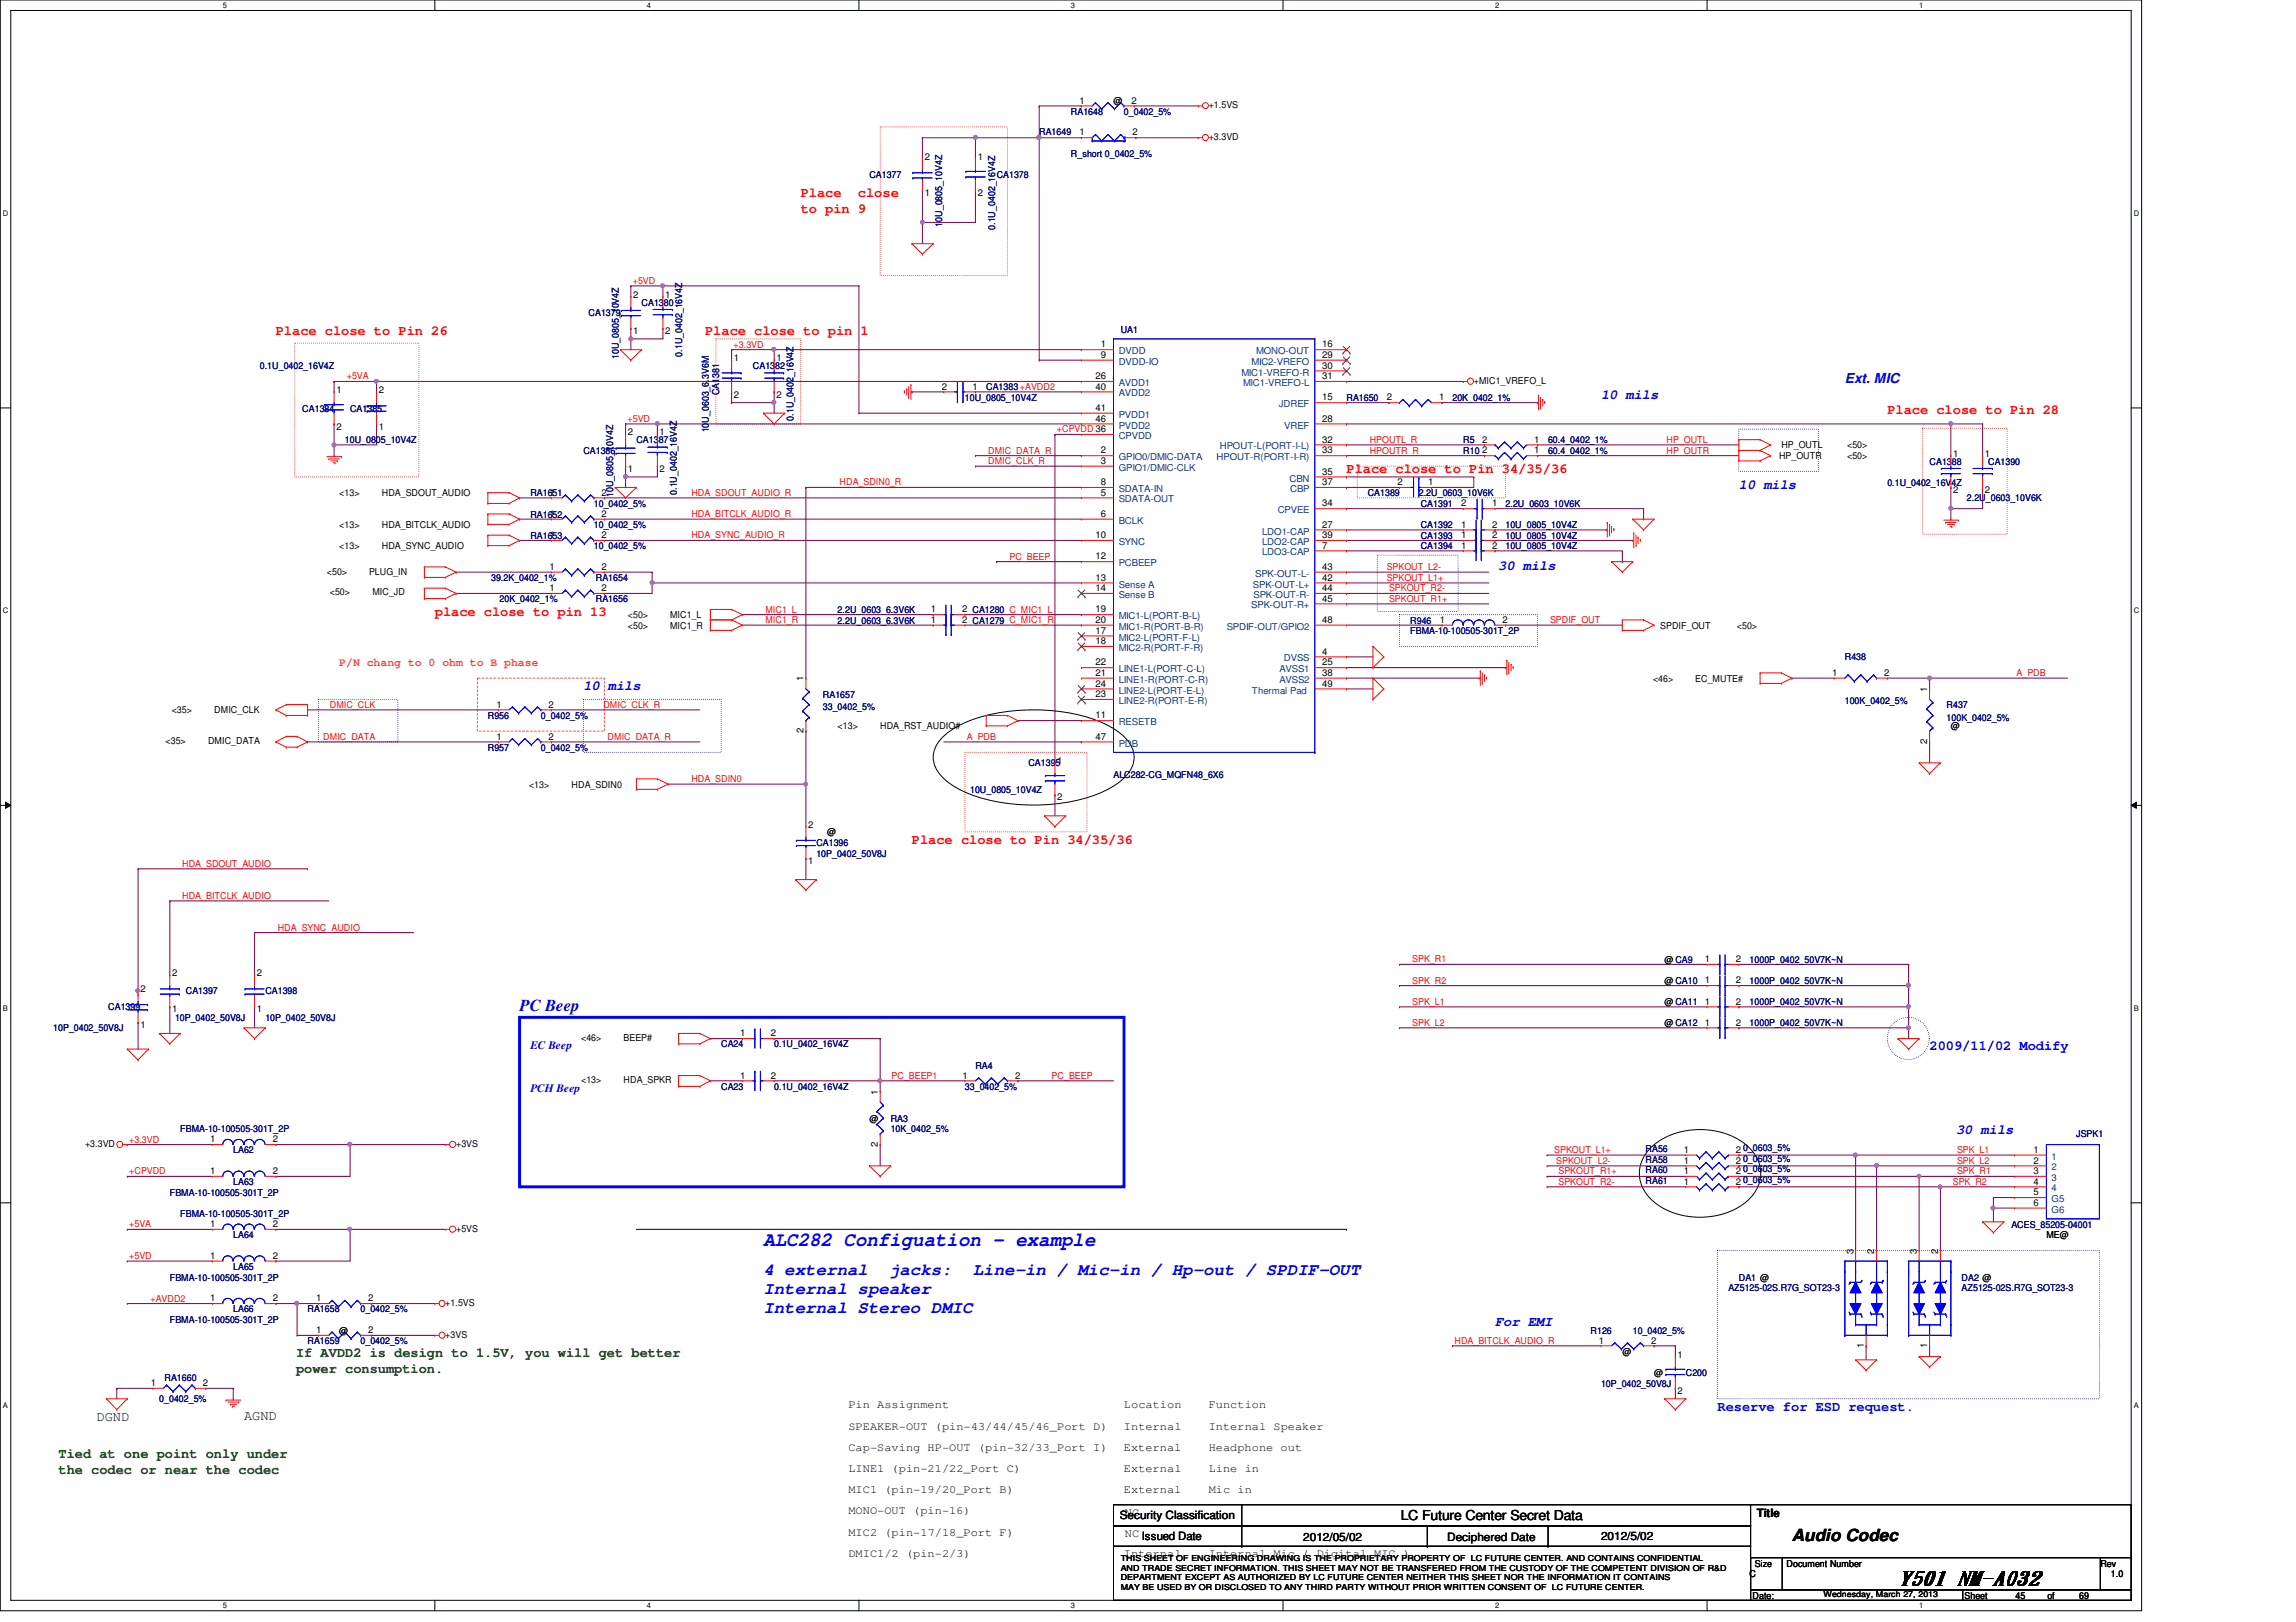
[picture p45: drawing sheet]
<svg xmlns="http://www.w3.org/2000/svg" width="297mm" height="210mm" viewBox="0 0 297 210" stroke-linecap="round" stroke-linejoin="round" font-family="sans-serif">
<defs><g id="words">
<text font-size="2.6" fill="#00f" x="98.8" y="161.2">ALC282 Configuation - example</text>
<text font-size="2.6" x="245.6" y="205.1">Y501 NM-A032</text>
<g font-size="2.2" fill="#00f">
<text x="67.2" y="130.9">PC Beep</text>
<text x="98.8" y="165">4 external</text>
<text x="98.8" y="167.5">Internal speaker</text>
<text x="115" y="165">jacks:</text>
<text x="125.9" y="165">Line-in / Mic-in / Hp-out / SPDIF-OUT</text>
<text x="98.8" y="169.9">Internal Stereo DMIC</text>
</g>
<text font-size="2.2" x="231.8" y="199.5">Audio Codec</text>
<g font-size="1.8" fill="#f00">
<text x="103.6" y="25.5">Place</text>
<text x="103.6" y="27.6">to pin 9</text>
<text x="111" y="25.5">close</text>
<text x="35.7" y="43.3">Place close to Pin 26</text>
<text x="91.2" y="43.3">Place close to pin 1</text>
<text x="244.2" y="53.6">Place close to Pin 28</text>
<text x="174.2" y="61.2">Place close to Pin 34/35/36</text>
<text x="56.3" y="79.7">place close to pin 13</text>
<text x="118" y="109.2">Place close to Pin 34/35/36</text>
</g>
<g font-size="1.8" fill="#00f">
<text x="207.1" y="51.6">10 mils</text>
<text x="238.7" y="49.6">Ext. MIC</text>
<text x="225" y="63.3">10 mils</text>
<text x="193.8" y="73.7">30 mils</text>
<text x="75.5" y="89.3">10 mils</text>
<text x="249.6" y="135.9">2009/11/02 Modify</text>
<text x="253.1" y="146.8">30 mils</text>
<text x="193.4" y="171.6">For EMI</text>
<text x="222.2" y="182.5">Reserve for ESD request.</text>
</g>
<g font-size="1.8" fill="#004000">
<text x="38.3" y="175.6">If AVDD2 is design to 1.5V, you will get better</text>
<text x="38.3" y="177.6">power consumption.</text>
<text x="7.6" y="188.7">Tied at one point only under</text>
<text x="7.6" y="190.8">the codec or near the codec</text>
</g>
<g font-size="1.8">
<text x="12.5" y="183.9">DGND</text>
<text x="31.6" y="183.8">AGND</text>
<text x="181.2" y="196.8">LC Future Center Secret Data</text>
</g>
<text font-size="1.5" fill="#ff8000" x="43.9" y="86.2">P/N chang to 0 ohm to B phase</text>
<g font-size="1.5" fill="#00f">
<text x="68.6" y="135.8">EC Beep</text>
<text x="68.6" y="141.3">PCH Beep</text>
</g>
<g font-size="1.5">
<text x="109.8" y="185">SPEAKER-OUT (pin-43/44/45/46_Port D)</text>
<text x="109.8" y="182.2">Pin Assignment</text>
<text x="145.4" y="185">Internal</text>
<text x="145.4" y="182.2">Location</text>
<text x="156.4" y="182.2">Function</text>
<text x="156.4" y="185">Internal Speaker</text>
<text x="109.8" y="190.5">LINE1 (pin-21/22_Port C)</text>
<text x="109.8" y="187.7">Cap-Saving HP-OUT (pin-32/33_Port I)</text>
<text x="145.4" y="187.7">External</text>
<text x="145.4" y="190.5">External</text>
<text x="156.4" y="187.7">Headphone out</text>
<text x="156.4" y="190.5">Line in</text>
<text x="109.8" y="193.3">MIC1 (pin-19/20_Port B)</text>
<text x="109.8" y="196">MONO-OUT (pin-16)</text>
<text x="144.9" y="196.6">Security Classification</text>
<text x="145.4" y="193.3">External</text>
<text x="145.5" y="196.1">NC</text>
<text x="156.4" y="193.3">Mic in</text>
<text x="227.3" y="196.3">Title</text>
<text x="109.8" y="198.7">MIC2 (pin-17/18_Port F)</text>
<text x="109.8" y="201.5">DMIC1/2 (pin-2/3)</text>
<text x="145.4" y="201.5">Internal</text>
<text x="145.5" y="198.8">NC</text>
<text x="147.7" y="199.3">Issued Date</text>
<text x="156.4" y="201.5">Internal Mic ( Digital MIC )</text>
<text x="168.6" y="199.4">2012/05/02</text>
<text x="187.2" y="199.4">Deciphered Date</text>
<text x="207.1" y="199.3">2012/5/02</text>
</g>
<g font-size="1.2" fill="#000080">
<text x="134.4" y="17.4">RA1649</text>
<text x="138.6" y="14.9">RA1648</text>
<text x="145.4" y="14.9">0_0402_5%</text>
<text x="112.5" y="23.1">CA1377</text>
<text x="128.9" y="23.1">CA1378</text>
<text x="138.6" y="20.3">R_short 0_0402_5%</text>
<text x="121.9" y="29.3" transform="rotate(-90 121.9 29.3)">10U_0805_10V4Z</text>
<text x="128.7" y="29.8" transform="rotate(-90 128.7 29.8)">0.1U_0402_16V4Z</text>
<text x="76.2" y="40.9">CA1379</text>
<text x="83" y="39.5">CA1380</text>
<text x="33.6" y="47.8">0.1U_0402_16V4Z</text>
<text x="80" y="46.5" transform="rotate(-90 80 46.5)">10U_0805_10V4Z</text>
<text x="88.3" y="46.2" transform="rotate(-90 88.3 46.2)">0.1U_0402_16V4Z</text>
<text x="97.4" y="47.8">CA1382</text>
<text x="145" y="43.1">UA1</text>
<text x="39.1" y="53.3">CA1384</text>
<text x="45.3" y="53.3">CA1385</text>
<text x="93" y="51.1" transform="rotate(-90 93 51.1)">CA1381</text>
<text x="124.8" y="51.9">10U_0805_10V4Z</text>
<text x="127.6" y="50.5">CA1383+AVDD2</text>
<text x="174.2" y="51.9">RA1650</text>
<text x="187.9" y="51.9">20K_0402_1%</text>
<text x="44.6" y="57.4">10U_0805_10V4Z</text>
<text x="75.5" y="58.7">CA1386</text>
<text x="82.3" y="57.4">CA1387</text>
<text x="91.7" y="56" transform="rotate(-90 91.7 56)">10U_0603_6.3V6M</text>
<text x="102.7" y="54.4" transform="rotate(-90 102.7 54.4)">0.1U_0402_16V4Z</text>
<text x="189.3" y="57.4">R5</text>
<text x="189.3" y="58.7">R10</text>
<text x="200.3" y="57.4">60.4_0402_1%</text>
<text x="200.3" y="58.7">60.4_0402_1%</text>
<text x="68.6" y="64.2">RA1651</text>
<text x="76.8" y="65.6">10_0402_5%</text>
<text x="79.3" y="64.3" transform="rotate(-90 79.3 64.3)">10U_0805_10V4Z</text>
<text x="87.6" y="64.1" transform="rotate(-90 87.6 64.1)">0.1U_0402_16V4Z</text>
<text x="176.9" y="64.2">CA1389</text>
<text x="183.6" y="64.2">2.2U_0603_10V6K</text>
<text x="183.8" y="65.6">CA1391</text>
<text x="194.8" y="65.6">2.2U_0603_10V6K</text>
<text x="244.2" y="62.9">0.1U_0402_16V4Z</text>
<text x="249.6" y="60.1">CA1388</text>
<text x="254.5" y="64.9">2.2U_0603_10V6K</text>
<text x="257.2" y="60.1">CA1390</text>
<text x="68.6" y="67">RA1652</text>
<text x="68.6" y="69.7">RA1653</text>
<text x="76.8" y="68.3">10_0402_5%</text>
<text x="76.8" y="71.1">10_0402_5%</text>
<text x="183.8" y="68.3">CA1392</text>
<text x="183.8" y="69.7">CA1393</text>
<text x="183.8" y="71.1">CA1394</text>
<text x="194.8" y="68.3">10U_0805_10V4Z</text>
<text x="194.8" y="69.7">10U_0805_10V4Z</text>
<text x="194.8" y="71.1">10U_0805_10V4Z</text>
<text x="63.5" y="75.2">39.2K_0402_1%</text>
<text x="64.6" y="77.9">20K_0402_1%</text>
<text x="77.1" y="77.9">RA1656</text>
<text x="77.1" y="75.2">RA1654</text>
<text x="108.4" y="80.7">2.2U_0603_6.3V6K</text>
<text x="108.4" y="79.3">2.2U_0603_6.3V6K</text>
<text x="182.5" y="80.7">R946</text>
<text x="182.5" y="82">FBMA-10-100505-301T_2P</text>
<text x="238.7" y="85.5">R438</text>
<text x="63.1" y="93">R956</text>
<text x="70" y="93">0_0402_5%</text>
<text x="106.5" y="90.3">RA1657</text>
<text x="106.5" y="91.9">33_0402_5%</text>
<text x="238.7" y="91.1">100K_0402_5%</text>
<text x="251.8" y="91.7">R437</text>
<text x="251.8" y="93.3">100K_0402_5%</text>
<text x="63.1" y="97.2">R957</text>
<text x="70" y="97.2">0_0402_5%</text>
<text x="133.1" y="99.2">CA13951</text>
<text x="144.1" y="100.7">ALC282-CG_MQFN48_6X6</text>
<text x="125.5" y="102.6">10U_0805_10V4Z</text>
<text x="105.6" y="109.5">CA1396</text>
<text x="105.6" y="110.9">10P_0402_50V8J</text>
<text x="226.4" y="124.6">1000P_0402_50V7K~N</text>
<text x="14" y="130.7">CA1399</text>
<text x="24" y="128.7">CA1397</text>
<text x="34.3" y="128.7">CA1398</text>
<text x="226.4" y="127.3">1000P_0402_50V7K~N</text>
<text x="226.4" y="130">1000P_0402_50V7K~N</text>
<text x="6.9" y="133.5">10P_0402_50V8J</text>
<text x="22.6" y="132.1">10P_0402_50V8J</text>
<text x="34.3" y="132.1">10P_0402_50V8J</text>
<text x="93.3" y="135.6">CA24</text>
<text x="100.2" y="135.6">0.1U_0402_16V4Z</text>
<text x="226.4" y="132.8">1000P_0402_50V7K~N</text>
<text x="93.3" y="141">CA23</text>
<text x="100.2" y="141">0.1U_0402_16V4Z</text>
<text x="124.8" y="141">33_0402_5%</text>
<text x="126.2" y="138.3">RA4</text>
<text x="23.3" y="146.5">FBMA-10-100505-301T_2P</text>
<text x="30.2" y="149.3">LA62</text>
<text x="115.2" y="145.2">RA3</text>
<text x="115.2" y="146.5">10K_0402_5%</text>
<text x="212.9" y="149.1">RA56</text>
<text x="225.5" y="149">0_0603_5%</text>
<text x="268.6" y="147.2">JSPK1</text>
<text x="22" y="154.7">FBMA-10-100505-301T_2P</text>
<text x="30.2" y="153.4">LA63</text>
<text x="212.9" y="153.2">RA61</text>
<text x="212.9" y="151.8">RA60</text>
<text x="212.9" y="150.5">RA58</text>
<text x="225.5" y="153.1">0_0603_5%</text>
<text x="225.5" y="151.7">0_0603_5%</text>
<text x="225.5" y="150.4">0_0603_5%</text>
<text x="23.3" y="157.5">FBMA-10-100505-301T_2P</text>
<text x="30.2" y="160.2">LA64</text>
<text x="260.2" y="158.9">ACES_85205-04001</text>
<text x="22" y="165.7">FBMA-10-100505-301T_2P</text>
<text x="30.2" y="164.3">LA65</text>
<text x="223.6" y="167.1">AZ5125-02S.R7G_SOT23-3</text>
<text x="225" y="165.7">DA1 @</text>
<text x="253.8" y="165.7">DA2 @</text>
<text x="253.8" y="167.1">AZ5125-02S.R7G_SOT23-3</text>
<text x="22" y="171.2">FBMA-10-100505-301T_2P</text>
<text x="30.2" y="169.8">LA66</text>
<text x="39.8" y="173.9">RA1659</text>
<text x="39.8" y="169.8">RA1658</text>
<text x="46.6" y="173.9">0_0402_5%</text>
<text x="46.6" y="169.8">0_0402_5%</text>
<text x="205.8" y="172.6">R126</text>
<text x="211.2" y="172.6">10_0402_5%</text>
<text x="21.3" y="178.7">RA1660</text>
<text x="207.1" y="179.5">10P_0402_50V8J</text>
<text x="218.1" y="178.1">C200</text>
<text x="20.6" y="181.5">0_0402_5%</text>
</g>
<g font-size="1.2">
<text x="139.7" y="13.4">1</text>
<text x="139.7" y="17.5">1</text>
<text x="144.1" y="13.5">@</text>
<text x="146.4" y="13.4">2</text>
<text x="146.5" y="17.5">2</text>
<text x="156.4" y="14">+1.5VS</text>
<text x="119.6" y="20.7">2</text>
<text x="126.5" y="20.7">1</text>
<text x="156.4" y="18.1">+3.3VD</text>
<text x="119.6" y="25.4">1</text>
<text x="126.5" y="25.4">2</text>
<text x="81.9" y="38.5">2</text>
<text x="86.1" y="38.5">1</text>
<text x="81.9" y="43.3">1</text>
<text x="86.1" y="43.3">2</text>
<text x="95" y="46.8">1</text>
<text x="100.5" y="46.8">1</text>
<text x="142.4" y="45">1</text>
<text x="142.4" y="46.3">9</text>
<text x="171.1" y="45">16</text>
<text x="171.1" y="46.3">29</text>
<text x="171.1" y="47.7">30</text>
<text x="43.5" y="50.9">1</text>
<text x="49" y="50.9">2</text>
<text x="95" y="51.5">2</text>
<text x="100.5" y="51.5">2</text>
<text x="121.8" y="50.4">2</text>
<text x="125.8" y="50.4">1</text>
<text x="141.7" y="49.1">26</text>
<text x="141.7" y="50.4">40</text>
<text x="141.7" y="53.2">41</text>
<text x="171.1" y="51.8">15</text>
<text x="171.1" y="49.1">31</text>
<text x="179.4" y="51.8">2</text>
<text x="186.2" y="51.8">1</text>
<text x="190.7" y="49.7">+MIC1_VREFO_L</text>
<text x="43.5" y="55.6">2</text>
<text x="49" y="55.6">1</text>
<text x="81.2" y="56.3">2</text>
<text x="85.3" y="56.3">1</text>
<text x="141.7" y="54.6">46</text>
<text x="142.4" y="58.7">2</text>
<text x="171.1" y="54.6">28</text>
<text x="171.1" y="57.3">32</text>
<text x="171.1" y="58.7">33</text>
<text x="191.8" y="57.3">2</text>
<text x="191.8" y="58.7">2</text>
<text x="198.5" y="57.3">1</text>
<text x="198.5" y="58.7">1</text>
<text x="230.2" y="59.4">HP_OUTR</text>
<text x="230.5" y="58">HP_OUTL</text>
<text x="239" y="59.4">&lt;50&gt;</text>
<text x="239" y="58">&lt;50&gt;</text>
<text x="252.7" y="59.1">1</text>
<text x="256.8" y="59.1">1</text>
<text x="43.9" y="64.2">&lt;13&gt;</text>
<text x="49.4" y="64.2">HDA_SDOUT_AUDIO</text>
<text x="71.1" y="64.1">1</text>
<text x="77.8" y="64.1">2</text>
<text x="81.2" y="61.1">1</text>
<text x="85.3" y="61.1">2</text>
<text x="142.4" y="60">3</text>
<text x="142.4" y="64.1">5</text>
<text x="142.4" y="62.8">8</text>
<text x="171.1" y="65.5">34</text>
<text x="171.1" y="61.4">35</text>
<text x="171.1" y="62.8">37</text>
<text x="180.8" y="62.8">2</text>
<text x="184.8" y="62.8">1</text>
<text x="189" y="65.5">2</text>
<text x="193" y="65.5">1</text>
<text x="252.7" y="63.8">2</text>
<text x="256.8" y="63.8">2</text>
<text x="43.9" y="68.3">&lt;13&gt;</text>
<text x="43.9" y="71.1">&lt;13&gt;</text>
<text x="49.4" y="68.3">HDA_BITCLK_AUDIO</text>
<text x="49.4" y="71.1">HDA_SYNC_AUDIO</text>
<text x="71.1" y="66.9">1</text>
<text x="71.1" y="69.6">1</text>
<text x="77.8" y="66.9">2</text>
<text x="77.8" y="69.6">2</text>
<text x="141.7" y="69.6">10</text>
<text x="142.4" y="66.9">6</text>
<text x="171.1" y="71">7</text>
<text x="171.1" y="68.3">27</text>
<text x="171.1" y="69.6">39</text>
<text x="189" y="68.3">1</text>
<text x="189" y="69.6">1</text>
<text x="189" y="71">1</text>
<text x="193" y="68.3">2</text>
<text x="193" y="69.6">2</text>
<text x="193" y="71">2</text>
<text x="42.3" y="74.4">&lt;50&gt;</text>
<text x="42.7" y="77">&lt;50&gt;</text>
<text x="47.7" y="74.4">PLUG_IN</text>
<text x="48.2" y="77">MIC_JD</text>
<text x="71.1" y="76.5">1</text>
<text x="71.1" y="73.7">1</text>
<text x="77.8" y="76.5">2</text>
<text x="77.8" y="73.7">2</text>
<text x="141.7" y="72.4">12</text>
<text x="141.7" y="75.1">13</text>
<text x="141.7" y="76.5">14</text>
<text x="171.1" y="75.1">42</text>
<text x="171.1" y="73.7">43</text>
<text x="171.1" y="76.5">44</text>
<text x="171.1" y="77.9">45</text>
<text x="81.2" y="80">&lt;50&gt;</text>
<text x="81.2" y="81.4">&lt;50&gt;</text>
<text x="86.7" y="80">MIC1_L</text>
<text x="86.7" y="81.4">MIC1_R</text>
<text x="120.4" y="80.6">1</text>
<text x="120.4" y="79.2">1</text>
<text x="124.5" y="80.6">2 CA1279 C_MIC1_R</text>
<text x="124.5" y="79.2">2 CA1280 C_MIC1_L</text>
<text x="141.7" y="82">17</text>
<text x="141.7" y="83.4">18</text>
<text x="141.7" y="79.2">19</text>
<text x="141.7" y="80.6">20</text>
<text x="171.1" y="80.6">48</text>
<text x="186.3" y="80.6">1</text>
<text x="194.4" y="80.6">2</text>
<text x="214.8" y="81.4">SPDIF_OUT</text>
<text x="224.7" y="81.4">&lt;50&gt;</text>
<text x="104" y="88.2" transform="rotate(-90 104 88.2)">1</text>
<text x="141.7" y="87.5">21</text>
<text x="141.7" y="86.1">22</text>
<text x="141.7" y="88.9">24</text>
<text x="171.1" y="84.7">4</text>
<text x="171.1" y="86.1">25</text>
<text x="171.1" y="87.5">38</text>
<text x="171.1" y="88.9">49</text>
<text x="213.9" y="88.2">&lt;46&gt;</text>
<text x="219.3" y="88.2">EC_MUTE#</text>
<text x="237" y="87.5">1</text>
<text x="243.8" y="87.5">2</text>
<text x="249.3" y="89.5" transform="rotate(-90 249.3 89.5)">1</text>
<text x="22.2" y="92.3">&lt;35&gt;</text>
<text x="27.7" y="92.3">DMIC_CLK</text>
<text x="64.2" y="91.6">1</text>
<text x="64.2" y="95.7">1</text>
<text x="70.9" y="91.6">2</text>
<text x="70.9" y="95.7">2</text>
<text x="104" y="94.9" transform="rotate(-90 104 94.9)">2</text>
<text x="108.4" y="94.4">&lt;13&gt;</text>
<text x="113.9" y="94.4">HDA_RST_AUDIO#</text>
<text x="141.7" y="93">11</text>
<text x="141.7" y="90.2">23</text>
<text x="141.7" y="95.7">47</text>
<text x="252.4" y="94.4">@</text>
<text x="21.4" y="96.3">&lt;35&gt;</text>
<text x="26.9" y="96.3">DMIC_DATA</text>
<text x="68.4" y="101.9">&lt;13&gt;</text>
<text x="74" y="101.9">HDA_SDIN0</text>
<text x="249.3" y="96.3" transform="rotate(-90 249.3 96.3)">2</text>
<text x="104.6" y="107.1">2</text>
<text x="136.8" y="103.6">2</text>
<text x="104.6" y="111.8">1</text>
<text x="107" y="108.1">@</text>
<text x="215.3" y="124.6">@ CA9</text>
<text x="220.6" y="124.5">1</text>
<text x="224.6" y="124.5">2</text>
<text x="18.2" y="128.4">2</text>
<text x="22.3" y="131">1</text>
<text x="22.3" y="126.3">2</text>
<text x="33.2" y="131">1</text>
<text x="33.2" y="126.3">2</text>
<text x="215.3" y="127.3">@ CA10</text>
<text x="215.3" y="130">@ CA11</text>
<text x="220.6" y="127.3">1</text>
<text x="220.6" y="130">1</text>
<text x="224.6" y="127.3">2</text>
<text x="224.6" y="130">2</text>
<text x="18.2" y="133.1">1</text>
<text x="75.2" y="134.7">&lt;46&gt;</text>
<text x="80.7" y="134.7">BEEP#</text>
<text x="95.8" y="134.1">1</text>
<text x="99.7" y="134.1">2</text>
<text x="215.3" y="132.8">@ CA12</text>
<text x="220.6" y="132.7">1</text>
<text x="224.6" y="132.7">2</text>
<text x="75.2" y="140.2">&lt;13&gt;</text>
<text x="80.7" y="140.2">HDA_SPKR</text>
<text x="95.8" y="139.6">1</text>
<text x="99.7" y="139.6">2</text>
<text x="113.6" y="141.6" transform="rotate(-90 113.6 141.6)">1</text>
<text x="124.5" y="139.6">1</text>
<text x="131.3" y="139.6">2</text>
<text x="11" y="148.4">+3.3VD</text>
<text x="27.2" y="147.8">1</text>
<text x="35.3" y="147.8">2</text>
<text x="59" y="148.4">+3VS</text>
<text x="112.5" y="145.2">@</text>
<text x="113.6" y="148.4" transform="rotate(-90 113.6 148.4)">2</text>
<text x="217.8" y="149.2">1</text>
<text x="224.6" y="149.2">2</text>
<text x="263.1" y="149.2">1</text>
<text x="27.2" y="151.9">1</text>
<text x="35.3" y="151.9">2</text>
<text x="217.8" y="153.3">1</text>
<text x="217.8" y="151.9">1</text>
<text x="217.8" y="150.6">1</text>
<text x="224.6" y="153.3">2</text>
<text x="224.6" y="151.9">2</text>
<text x="224.6" y="150.6">2</text>
<text x="263.1" y="150.6">2</text>
<text x="263.1" y="151.9">3</text>
<text x="263.1" y="154.7">5</text>
<text x="263.1" y="153.3">4</text>
<text x="27.2" y="158.8">1</text>
<text x="35.3" y="158.8">2</text>
<text x="59" y="159.4">+5VS</text>
<text x="263.1" y="156">6</text>
<text x="264.7" y="160.2">ME@</text>
<text x="27.2" y="162.9">1</text>
<text x="35.3" y="162.9">2</text>
<text x="239.8" y="162.2" transform="rotate(-90 239.8 162.2)">3</text>
<text x="242.5" y="162.2" transform="rotate(-90 242.5 162.2)">2</text>
<text x="248" y="162.2" transform="rotate(-90 248 162.2)">3</text>
<text x="250.7" y="162.2" transform="rotate(-90 250.7 162.2)">2</text>
<text x="27.2" y="168.4">1</text>
<text x="35.3" y="168.4">2</text>
<text x="40.9" y="172.5">1</text>
<text x="40.9" y="168.4">1</text>
<text x="43.9" y="172.6">@</text>
<text x="47.6" y="172.5">2</text>
<text x="47.6" y="168.4">2</text>
<text x="57.6" y="169">+1.5VS</text>
<text x="57.6" y="173.1">+3VS</text>
<text x="206.8" y="173.9">1</text>
<text x="213.6" y="173.9">2</text>
<text x="19.5" y="179.4">1</text>
<text x="26.2" y="179.4">2</text>
<text x="209.9" y="175.3">@</text>
<text x="214" y="178.1">@</text>
<text x="217" y="175.7">1</text>
<text x="241.1" y="174.5" transform="rotate(-90 241.1 174.5)">1</text>
<text x="249.3" y="174.5" transform="rotate(-90 249.3 174.5)">1</text>
<text x="217" y="180.4">2</text>
<text x="227" y="202.7">Size</text>
<text x="231.1" y="202.7">Document Number</text>
<text x="271.7" y="202.7">Rev</text>
<text x="226.4" y="204.1">C</text>
<text x="226.7" y="206.9">Date:</text>
<text x="254.2" y="206.9">Sheet</text>
<text x="260.8" y="206.9">45</text>
<text x="264.9" y="206.9">of</text>
<text x="269" y="206.9">69</text>
<text x="273.1" y="204.1">1.0</text>
</g>
<g font-size="1.2" fill="#f00">
<text x="81.9" y="36.7">+5VD</text>
<text x="94.9" y="45">+3.3VD</text>
<text x="44.9" y="49.1">+5VA</text>
<text x="81.2" y="54.6">+5VD</text>
<text x="127.8" y="58.7">DMIC_DATA_R</text>
<text x="136.7" y="56">+CPVDD 36</text>
<text x="177.2" y="57.3">HPOUTL_R</text>
<text x="177.2" y="58.7">HPOUTR_R</text>
<text x="215.6" y="57.3">HP_OUTL</text>
<text x="215.6" y="58.7">HP_OUTR</text>
<text x="89.4" y="64.2">HDA_SDOUT_AUDIO_R</text>
<text x="108.6" y="62.8">HDA_SDIN0_R</text>
<text x="127.8" y="60.1">DMIC_CLK_R</text>
<text x="89.4" y="69.7">HDA_SYNC_AUDIO_R</text>
<text x="89.4" y="66.9">HDA_BITCLK_AUDIO_R</text>
<text x="130.6" y="72.4">PC_BEEP</text>
<text x="179.4" y="75.2">SPKOUT_L1+</text>
<text x="179.4" y="73.8">SPKOUT_L2-</text>
<text x="179.7" y="76.5">SPKOUT_R2-</text>
<text x="179.7" y="77.9">SPKOUT_R1+</text>
<text x="99" y="79.3">MIC1_L</text>
<text x="99" y="80.6">MIC1_R</text>
<text x="200.5" y="80.6">SPDIF_OUT</text>
<text x="260.9" y="87.5">A_PDB</text>
<text x="41.8" y="95.8">DMIC_DATA</text>
<text x="42.7" y="91.6">DMIC_CLK</text>
<text x="78.1" y="91.6">DMIC_CLK_R</text>
<text x="78.6" y="95.8">DMIC_DATA_R</text>
<text x="125.1" y="95.8">A_PDB</text>
<text x="89.4" y="101.2">HDA_SDIN0</text>
<text x="23.6" y="112.2">HDA_SDOUT_AUDIO</text>
<text x="23.6" y="116.3">HDA_BITCLK_AUDIO</text>
<text x="35.9" y="120.4">HDA_SYNC_AUDIO</text>
<text x="182.7" y="124.5">SPK_R1</text>
<text x="182.7" y="127.3">SPK_R2</text>
<text x="182.7" y="130">SPK_L1</text>
<text x="182.7" y="132.8">SPK_L2</text>
<text x="115.4" y="139.6">PC_BEEP1</text>
<text x="136.1" y="139.6">PC_BEEP</text>
<text x="16.7" y="147.9">+3.3VD</text>
<text x="201.1" y="149.2">SPKOUT_L1+</text>
<text x="253.2" y="149.2">SPK_L1</text>
<text x="16.7" y="152">+CPVDD</text>
<text x="201.3" y="150.6">SPKOUT_L2-</text>
<text x="201.6" y="153.3">SPKOUT_R2-</text>
<text x="201.6" y="152">SPKOUT_R1+</text>
<text x="252.6" y="153.3">SPK_R2</text>
<text x="253.2" y="152">SPK_R1</text>
<text x="253.2" y="150.6">SPK_L2</text>
<text x="16.7" y="158.8">+5VA</text>
<text x="16.7" y="162.9">+5VD</text>
<text x="19.5" y="168.4">+AVDD2</text>
<text x="188.2" y="173.9">HDA_BITCLK_AUDIO_R</text>
</g>
<g font-size="1.2" fill="#004080">
<text x="144.7" y="45.8">DVDD</text>
<text x="144.7" y="47.2">DVDD-IO</text>
<text x="161.9" y="47.2">MIC2-VREFO</text>
<text x="162.5" y="45.8">MONO-OUT</text>
<text x="144.7" y="50">AVDD1</text>
<text x="144.7" y="51.3">AVDD2</text>
<text x="160.6" y="48.6">MIC1-VREFO-R</text>
<text x="160.8" y="50">MIC1-VREFO-L</text>
<text x="165.4" y="52.7">JDREF</text>
<text x="144.7" y="59.6">GPIO0/DMIC-DATA</text>
<text x="144.7" y="56.8">CPVDD</text>
<text x="144.7" y="54.1">PVDD1</text>
<text x="144.7" y="55.5">PVDD2</text>
<text x="157.4" y="59.6">HPOUT-R(PORT-I-R)</text>
<text x="157.8" y="58.2">HPOUT-L(PORT-I-L)</text>
<text x="166.2" y="55.5">VREF</text>
<text x="144.7" y="60.9">GPIO1/DMIC-CLK</text>
<text x="144.7" y="65">SDATA-OUT</text>
<text x="144.7" y="63.7">SDATA-IN</text>
<text x="166.8" y="62.3">CBN</text>
<text x="166.9" y="63.7">CBP</text>
<text x="144.7" y="67.8">BCLK</text>
<text x="144.7" y="70.5">SYNC</text>
<text x="163.3" y="71.9">LDO3-CAP</text>
<text x="163.3" y="69.2">LDO1-CAP</text>
<text x="163.3" y="70.5">LDO2-CAP</text>
<text x="165.3" y="66.4">CPVEE</text>
<text x="144.7" y="73.3">PCBEEP</text>
<text x="144.7" y="76">Sense A</text>
<text x="144.7" y="77.4">Sense B</text>
<text x="162.1" y="76">SPK-OUT-L+</text>
<text x="162.2" y="77.4">SPK-OUT-R-</text>
<text x="162.4" y="74.6">SPK-OUT-L-</text>
<text x="144.7" y="82.9">MIC2-L(PORT-F-L)</text>
<text x="144.7" y="80.1">MIC1-L(PORT-B-L)</text>
<text x="144.7" y="81.5">MIC1-R(PORT-B-R)</text>
<text x="158.7" y="81.5">SPDIF-OUT/GPIO2</text>
<text x="161.9" y="78.7">SPK-OUT-R+</text>
<text x="144.7" y="84.2">MIC2-R(PORT-F-R)</text>
<text x="144.7" y="88.3">LINE1-R(PORT-C-R)</text>
<text x="144.7" y="87">LINE1-L(PORT-C-L)</text>
<text x="144.7" y="89.7">LINE2-L(PORT-E-L)</text>
<text x="162" y="89.7">Thermal Pad</text>
<text x="165.5" y="87">AVSS1</text>
<text x="165.5" y="88.3">AVSS2</text>
<text x="166.1" y="85.6">DVSS</text>
<text x="144.7" y="93.9">RESETB</text>
<text x="144.7" y="91.1">LINE2-R(PORT-E-R)</text>
<text x="144.7" y="96.6">PDB</text>
<text x="265.4" y="150.1">1</text>
<text x="265.4" y="151.5">2</text>
<text x="265.4" y="152.8">3</text>
<text x="265.4" y="155.6">G5</text>
<text x="265.4" y="154.2">4</text>
<text x="265.4" y="156.9">G6</text>
</g>
<g font-size="1.1">
<text x="145" y="202">THIS SHEET OF ENGINEERING DRAWING IS THE PROPRIETARY PROPERTY OF LC FUTURE CENTER. AND CONTAINS CONFIDENTIAL</text>
<text x="145" y="203.2">AND TRADE SECRET INFORMATION. THIS SHEET MAY NOT BE TRANSFERED FROM THE CUSTODY OF THE COMPETENT DIVISION OF R&amp;D</text>
<text x="145" y="204.5">DEPARTMENT EXCEPT AS AUTHORIZED BY LC FUTURE CENTER NEITHER THIS SHEET NOR THE INFORMATION IT CONTAINS</text>
<text x="145" y="205.7">MAY BE USED BY OR DISCLOSED TO ANY THIRD PARTY WITHOUT PRIOR WRITTEN CONSENT OF LC FUTURE CENTER.</text>
<text x="235.9" y="206.7">Wednesday, March 27, 2013</text>
</g>
<g font-size="1">
<text x="28.8" y="1">5</text>
<text x="83.7" y="1">4</text>
<text x="138.6" y="1">3</text>
<text x="193.4" y="1">2</text>
<text x="248.3" y="1">1</text>
<text x=".4" y="27.9">D</text>
<text x="276.1" y="27.9">D</text>
<text x=".4" y="79.4">C</text>
<text x="276.1" y="79.4">C</text>
<text x=".4" y="130.8">B</text>
<text x="276.1" y="130.8">B</text>
<text x=".4" y="182.2">A</text>
<text x="276.1" y="182.2">A</text>
<text x="28.8" y="208.1">5</text>
<text x="83.7" y="208.1">4</text>
<text x="138.6" y="208.1">3</text>
<text x="193.4" y="208.1">2</text>
<text x="248.3" y="208.1">1</text>
</g>
</g></defs>
<path d="M0 0h277.1v208.4h-277.1zM1.4 1.4h274.3v205.7h-274.3z" fill="none" stroke="#000" stroke-width=".13"/>
<g fill="#fff">
<path d="M28.8 .1h.6v1.1h-.6z"/>
<path d="M28.8 207.2h.6v1.1h-.6z"/>
</g>
<path d="M56.3 0v1.4M56.3 207.1v1.3" fill="none" stroke="#000" stroke-width=".13"/>
<g fill="#fff">
<path d="M83.7 .1h.5v1.1h-.5z"/>
<path d="M83.7 207.2h.5v1.1h-.5z"/>
</g>
<path d="M111.1 0v1.4M111.1 207.1v1.3" fill="none" stroke="#000" stroke-width=".13"/>
<g fill="#fff">
<path d="M138.6 .1h.5v1.1h-.5z"/>
<path d="M138.6 207.2h.5v1.1h-.5z"/>
</g>
<path d="M166 0v1.4M166 207.1v1.3" fill="none" stroke="#000" stroke-width=".13"/>
<g fill="#fff">
<path d="M193.4 .1h.6v1.1h-.6z"/>
<path d="M193.4 207.2h.6v1.1h-.6z"/>
</g>
<path d="M220.8 0v1.4M220.8 207.1v1.3" fill="none" stroke="#000" stroke-width=".13"/>
<g fill="#fff">
<path d="M248.3 .1h.5v1.1h-.5z"/>
<path d="M248.3 207.2h.5v1.1h-.5z"/>
<path d="M.4 27.1h.7v1.1h-.7z"/>
<path d="M276.1 27.1h.7v1.1h-.7z"/>
<path d="M.4 78.5h.7v1.1h-.7z"/>
<path d="M276.1 78.5h.7v1.1h-.7z"/>
</g>
<path d="M0 52.8h1.4M275.7 52.8h1.4" fill="none" stroke="#000" stroke-width=".13"/>
<g fill="#fff">
<path d="M.4 129.9h.6v1.1h-.6z"/>
<path d="M276.1 129.9h.6v1.1h-.6z"/>
</g>
<path d="M0 104.2h1.4M.7 103.8l.7 .4-.7 .4zM275.7 104.2l.7-.4v.8zM275.7 104.2h1.4" fill="none" stroke="#000" stroke-width=".13"/>
<path d="M.7 103.8l.7 .4-.7 .4zM275.7 104.2l.7-.4v.8z" fill="#000"/>
<g fill="#fff">
<path d="M.4 181.4h.6v1.1h-.6z"/>
<path d="M276.1 181.4h.6v1.1h-.6z"/>
</g>
<path d="M122.2 95.1a14.3 14.3 0 0 1 6.8-2.8 25.1 25.1 0 0 1 13.3 1.1 8.2 8.2 0 0 1 4 3.1 3.4 3.4 0 0 1-1.1 4.4 14.4 14.4 0 0 1-6.8 2.9 24.9 24.9 0 0 1-13.3-1.2 8.2 8.2 0 0 1-4-3.1 3.4 3.4 0 0 1 1.1-4.4zM0 155.7h1.4M82.3 159.1h91.9M174.2 159.1h.1M213.3 148.8a9.4 9.4 0 0 1 8.9-2.4 7.3 7.3 0 0 1 5.3 3.8 4.5 4.5 0 0 1-1.6 5.4 10 10 0 0 1-11.9 0 4.5 4.5 0 0 1-.7-6.8zM275.7 155.7h1.4" fill="none" stroke="#000" stroke-width=".13"/>
<path d="M113.9 16.4h16.4v19.2h-16.4zM38.1 44.4h16.1v17.3h-16.1zM92.6 43.9h11v11h-11zM248.7 55.4h11v13.7h-11zM175.6 60.3h19.2v4.1h-19.2zM124.8 97.4h15.8v10.3h-15.8z" fill="none" stroke="#f00" stroke-width=".13" stroke-dasharray="0 .3"/>
<path d="M67.2 131.7h78.2v21.9h-78.2z" fill="none" stroke="#00f" stroke-width=".38"/>
<g fill="none" stroke="#00f" stroke-width=".13" stroke-dasharray="0 .3">
<path d="M225 55.5h10.2v5.5h-10.2zM178.2 71.8h10.4v7.3h-10.4zM181.1 79.5h17.8v4.2h-17.8zM41.2 90.5h10.3v5.5h-10.3zM75.5 90.5h17.8v6.9h-17.8zM222.2 161.8h49.4v19.2h-49.4z"/>
<circle cx="246.9" cy="134.4" r="2.72"/>
</g>
<path d="M61.8 87.8h16.4v6.8h-16.4z" fill="none" stroke="#ff8000" stroke-width=".13" stroke-dasharray=".3 .3"/>
<path d="M16.5 148.1h.1M16.5 159.1h.1M16.5 148.1h11M16.5 159.1h11M35.7 159.1h.1M35.7 159.1h9.6M30.2 179.7h.1M30.2 179.7v1.3" fill="none" stroke="#800040" stroke-width=".13"/>
<circle cx="45.3" cy="159.1" r=".25" fill="#f0f"/>
<circle cx="45.3" cy="159.1" r=".25" fill="none" stroke="#f0f" stroke-width=".13"/>
<path d="M35.7 152.2h.1M45.3 159.1h.1M45.3 148.1h.1M45.3 159.1v4.1h-9.6M45.3 148.1v4.1h-9.6M16.5 163.2h.1M16.5 163.2h11M35.7 163.2h.1" fill="none" stroke="#800040" stroke-width=".13"/>
<circle cx="45.2" cy="148.1" r=".26" fill="#f0f"/>
<circle cx="45.2" cy="148.1" r=".26" fill="none" stroke="#f0f" stroke-width=".13"/>
<path d="M16.5 152.2h.1M16.5 152.2h11M35.7 148.1h.1M35.7 148.1h9.6M16.5 168.7h.1M16.5 168.7h11M38.4 168.7h.1M38.4 168.7h2.8" fill="none" stroke="#800040" stroke-width=".13"/>
<circle cx="38.4" cy="168.7" r=".26" fill="#f0f"/>
<circle cx="38.4" cy="168.7" r=".26" fill="none" stroke="#f0f" stroke-width=".13"/>
<path d="M100.2 45.3h.1M100.2 45.3v1.3M15.1 179.7h.1M15.1 179.7h4.7M15.1 179.7v1.3M26.6 179.7h.1M26.6 179.7h3.6M38.4 168.7h.1M38.4 172.8h.1M38.4 168.7v4.1M38.4 172.8h2.8" fill="none" stroke="#800040" stroke-width=".13"/>
<circle cx="100.1" cy="45.2" r=".26" fill="#f0f"/>
<circle cx="100.1" cy="45.2" r=".26" fill="none" stroke="#f0f" stroke-width=".13"/>
<path d="M94.7 45.3h.1M94.7 45.3h5.5M100.2 52.1h.1M100.2 52.1v1.4" fill="none" stroke="#800040" stroke-width=".13"/>
<circle cx="100.1" cy="52.1" r=".26" fill="#f0f"/>
<circle cx="100.1" cy="52.1" r=".26" fill="none" stroke="#f0f" stroke-width=".13"/>
<g fill="none" stroke="#800040" stroke-width=".13">
<path d="M94.7 50.7h.1M94.7 52.1h.1M94.7 45.3h.1M94.7 45.3v1.3M94.7 50.7v1.4M100.2 50.7h.1M100.2 45.3h.1M100.2 50.7v1.4h-5.5M100.2 45.3h39.7M78.2 76.8h.1M78.2 76.8h6.2M84.4 75.4h.1"/>
<path d="M84.4 75.4h55.5M174.2 89.2h.1M174.2 87.8h.1M174.2 86.4h.1M174.2 85h.1M174.2 89.2h3.4M174.2 87.8h17.1M174.2 86.4h20.6M174.2 85h3.4"/>
</g>
<circle cx="84.4" cy="75.4" r=".26" fill="#f0f"/>
<circle cx="84.4" cy="75.4" r=".26" fill="none" stroke="#f0f" stroke-width=".13"/>
<g fill="none" stroke="#800040" stroke-width=".13">
<path d="M118 50.7h.1M118 50.7h4.1M126.2 50.7h.1M126.2 50.7h13.7M136.5 56.2h.1M136.5 56.2h3.4M136.5 56.2v42.5M186.6 52.1h.1M186.6 52.1h12.3M252.4 54.9h.1M252.4 54.9h4.1M78.2 74h.1"/>
<path d="M78.2 74h6.2M84.4 75.4h.1M84.4 74h.1M84.4 74v2.8M174.2 69.9h.1M174.2 68.6h.1M174.2 63.1h.1M174.2 61.7h.1M174.2 69.9h15.1M174.2 68.6h15.1M174.2 63.1h6.9M174.2 61.7h16.5"/>
<path d="M185.2 63.1h.1M190.7 61.7h.1M190.7 61.7v1.4h-5.5M193.4 69.9h.1M193.4 68.6h.1M193.4 69.9h17.8M193.4 68.6h14.4M131.7 93.3h.1M131.7 93.3h8.2M136.5 102.9h.1M136.5 102.9v2.7"/>
</g>
<circle cx="252.4" cy="54.8" r=".26" fill="#f0f"/>
<circle cx="252.4" cy="54.8" r=".26" fill="none" stroke="#f0f" stroke-width=".13"/>
<path d="M252.4 54.9h.1M252.4 54.9v4.1M256.5 54.9h.1M256.5 54.9v4.1M252.4 65.8h.1M252.4 65.8v1.4M252.4 65.8h4.1" fill="none" stroke="#800040" stroke-width=".13"/>
<circle cx="252.4" cy="65.8" r=".26" fill="#f0f"/>
<circle cx="252.4" cy="65.8" r=".26" fill="none" stroke="#f0f" stroke-width=".13"/>
<path d="M119.3 17.8h.1M119.3 17.8v2.8M119.3 17.8h6.9M126.2 17.8h.1M126.2 17.8v2.8M174.2 54.9h.1M174.2 54.9h78.2M252.4 63.1h.1M252.4 63.1v2.7M256.5 63.1h.1M256.5 63.1v2.7" fill="none" stroke="#800040" stroke-width=".13"/>
<circle cx="126.2" cy="17.8" r=".26" fill="#f0f"/>
<circle cx="126.2" cy="17.8" r=".26" fill="none" stroke="#f0f" stroke-width=".13"/>
<path d="M119.3 24.7h.1M119.3 28.8h.1M119.3 24.7v4.1M126.2 24.7h.1M126.2 24.7v4.1h-6.9" fill="none" stroke="#800040" stroke-width=".13"/>
<circle cx="119.3" cy="28.8" r=".25" fill="#f0f"/>
<circle cx="119.3" cy="28.8" r=".25" fill="none" stroke="#f0f" stroke-width=".13"/>
<path d="M134.4 17.8h.1M134.4 17.8h5.5M119.3 28.8h.1M119.3 28.8v2.7" fill="none" stroke="#800040" stroke-width=".13"/>
<circle cx="134.4" cy="17.8" r=".26" fill="#f0f"/>
<circle cx="134.4" cy="17.8" r=".26" fill="none" stroke="#f0f" stroke-width=".13"/>
<path d="M134.4 17.8h.1M134.4 17.8v28.8M43.2 57.6h.1M43.2 49.4h.1M43.2 49.4v1.3M43.2 57.6v1.4M43.2 49.4h5.5M43.2 57.6h5.5M134.4 46.6h.1M134.4 46.6h5.5" fill="none" stroke="#800040" stroke-width=".13"/>
<circle cx="43.2" cy="57.6" r=".26" fill="#f0f"/>
<circle cx="43.2" cy="57.6" r=".26" fill="none" stroke="#f0f" stroke-width=".13"/>
<path d="M43.2 54.9h.1M43.2 54.9v2.7M48.7 54.9h.1M48.7 49.4h.1M48.7 49.4v1.3M48.7 54.9v2.7M48.7 49.4h91.2" fill="none" stroke="#800040" stroke-width=".13"/>
<circle cx="48.7" cy="49.3" r=".25" fill="#f0f"/>
<circle cx="48.7" cy="49.3" r=".25" fill="none" stroke="#f0f" stroke-width=".13"/>
<path d="M80.9 54.9h.1M80.9 54.9v1.3M85 54.9h.1M85 54.9v1.3M85 54.9h54.9M80.9 61.7h.1M80.9 61.7h4.1" fill="none" stroke="#800040" stroke-width=".13"/>
<circle cx="85" cy="54.8" r=".26" fill="#f0f"/>
<circle cx="85" cy="54.8" r=".26" fill="none" stroke="#f0f" stroke-width=".13"/>
<path d="M80.9 61.7h.1M80.9 61.7v1.4" fill="none" stroke="#800040" stroke-width=".13"/>
<circle cx="80.9" cy="61.7" r=".26" fill="#f0f"/>
<circle cx="80.9" cy="61.7" r=".26" fill="none" stroke="#f0f" stroke-width=".13"/>
<path d="M80.9 54.9h.1M80.9 54.9h4.1M80.9 60.3h.1M80.9 60.3v1.4M85 60.3h.1M85 60.3v1.4M104.3 63.1h.1M104.3 63.1v24.7M104.3 111.1h.1M104.3 101.5h.1M104.3 101.5v5.5M104.3 111.1v2.7" fill="none" stroke="#800040" stroke-width=".13"/>
<path d="M104.1 101.3l.1-.1 .2 .1v.3l-.2 .1-.1-.1z" fill-rule="evenodd" fill="#f0f"/>
<path d="M104.1 101.3l.1-.1 .2 .1v.3l-.2 .1-.1-.1z" fill="none" stroke="#f0f" stroke-width=".13"/>
<path d="M81.6 37h.1M81.6 37v1.4M85.8 37h.1M85.8 37v1.4M85.8 37h25.3M81.6 43.9h.1M81.6 43.9h4.2M104.3 63.1h.1M104.3 63.1h35.6" fill="none" stroke="#800040" stroke-width=".13"/>
<circle cx="85.7" cy="37" r=".26" fill="#f0f"/>
<circle cx="85.7" cy="37" r=".26" fill="none" stroke="#f0f" stroke-width=".13"/>
<path d="M81.6 43.9h.1M81.6 43.9v1.4" fill="none" stroke="#800040" stroke-width=".13"/>
<circle cx="81.6" cy="43.9" r=".26" fill="#f0f"/>
<circle cx="81.6" cy="43.9" r=".26" fill="none" stroke="#f0f" stroke-width=".13"/>
<g fill="none" stroke="#800040" stroke-width=".13">
<path d="M146.8 13.7h.1M146.8 13.7h8.2M146.9 17.8h.1M146.9 17.8h8.1M81.6 37h.1M81.6 37h4.2M111.1 37h.1M111.1 37v16.5M81.6 42.5h.1M81.6 42.5v1.4M85.8 42.5h.1M85.8 42.5v1.4"/>
<path d="M111.1 53.5h.1M111.1 53.5h28.8M67.2 67.2h.1M67.2 64.4h.1M67.2 69.9h.1M67.2 67.2h4.1M67.2 64.4h4.1M67.2 69.9h4.1M22 116.6h.1M22 116.6v9.6M22 116.6h20.5M17.9 132.3h.1"/>
<path d="M17.9 128.2h.1M17.9 128.2v.7M17.9 132.3v3.5M22 130.3h.1M22 130.3v3.4M32.9 130.3h.1M32.9 120.7h.1M32.9 120.7v5.5M32.9 130.3v2.7M32.9 120.7h20.6M45.3 148.1h.1M45.3 159.1h.1"/>
<path d="M45.3 148.1h12.3M45.3 159.1h12.3M35.7 168.7h.1M35.7 168.7h2.7M48 168.7h.1M48 172.8h.1M48 168.7h8.3M48 172.8h8.3"/>
</g>
<circle cx="17.8" cy="128.2" r=".25" fill="#f0f"/>
<circle cx="17.8" cy="128.2" r=".25" fill="none" stroke="#f0f" stroke-width=".13"/>
<path d="M17.9 112.4h.1M17.9 112.4v15.8M17.9 112.4h21.9M39.8 112.4h.1M91.9 134.4h.1M91.9 134.4h4.2M100.2 134.4h.1M100.2 134.4h13.7M113.9 139.9h.1M113.9 139.9v1.4" fill="none" stroke="#800040" stroke-width=".13"/>
<circle cx="113.8" cy="139.9" r=".26" fill="#f0f"/>
<circle cx="113.8" cy="139.9" r=".26" fill="none" stroke="#f0f" stroke-width=".13"/>
<g fill="none" stroke="#800040" stroke-width=".13">
<path d="M126.2 59h.1M126.2 59h13.7M174.2 57.6h.1M174.2 59h.1M174.2 57.6h17.9M174.2 59h17.9M174.2 52.1h5.5M179.7 52.1h.1M198.9 57.6h.1M198.9 59h.1M198.9 57.6h26.1M198.9 59h26.1"/>
<path d="M59 74h.1M59 76.8h.1M59 74h12.3M59 76.8h12.3M126.2 60.3h.1M126.2 60.3h13.7M128.9 72.7h.1M128.9 72.7h11M174.2 71.3h.1M174.2 65.8h.1M174.2 71.3h15.1M174.2 65.8h15.1"/>
<path d="M193.4 71.3h.1M193.4 71.3h16.5v1.4M193.4 65.8h19.2M209.9 72.7h.1M212.6 65.8h.1M212.6 67.2h.1M212.6 65.8v1.4M39.8 96h.1M39.8 91.9h.1M39.8 91.9h24.7M39.8 96h24.7M71.3 91.9h.1"/>
<path d="M71.3 96h.1M71.3 91.9h19.2M71.3 96h19.2M104.3 94.6h.1M104.3 94.6v6.9M174.2 80.9h12.4M186.6 80.9h.1M194.8 80.9h.1M194.8 80.9h15.1M86.4 101.5h17.9M104.3 101.5h.1M91.9 139.9h.1"/>
<path d="M91.9 139.9h4.2M100.2 139.9h.1M100.2 139.9h24.6M113.9 134.4h.1M113.9 139.9h.1M113.9 134.4v5.5M131.7 139.9h.1M131.7 139.9h12.4M113.9 148.1h.1M113.9 148.1v2.8M200.1 153.6h.1M200.1 153.6h18"/>
<path d="M248.3 152.2h.1M248.3 152.2h12.3"/>
</g>
<path d="M248.1 152h.3l.1 .2-.1 .2h-.2h-.1z" fill-rule="evenodd" fill="#f0f"/>
<path d="M248.1 152h.3l.1 .2-.1 .2h-.2h-.1z" fill="none" stroke="#f0f" stroke-width=".13"/>
<path d="M200.1 152.2h.1M200.1 152.2h18M242.8 150.9h.1M242.8 150.9h17.8" fill="none" stroke="#800040" stroke-width=".13"/>
<circle cx="242.8" cy="150.8" r=".26" fill="#f0f"/>
<circle cx="242.8" cy="150.8" r=".26" fill="none" stroke="#f0f" stroke-width=".13"/>
<path d="M200.1 150.9h.1M200.1 150.9h18M240.1 149.5h.1M240.1 149.5h20.5" fill="none" stroke="#800040" stroke-width=".13"/>
<circle cx="240" cy="149.5" r=".26" fill="#f0f"/>
<circle cx="240" cy="149.5" r=".26" fill="none" stroke="#f0f" stroke-width=".13"/>
<path d="M200.1 149.5h.1M200.1 149.5h18M257.9 155h.1M257.9 156.3h.1M257.9 155h2.7M257.9 156.3h2.7M257.9 155v3.1" fill="none" stroke="#800040" stroke-width=".13"/>
<circle cx="257.8" cy="156.3" r=".26" fill="#f0f"/>
<circle cx="257.8" cy="156.3" r=".26" fill="none" stroke="#f0f" stroke-width=".13"/>
<path d="M251 153.6h.1M251 153.6h9.6" fill="none" stroke="#800040" stroke-width=".13"/>
<circle cx="251" cy="153.6" r=".26" fill="#f0f"/>
<circle cx="251" cy="153.6" r=".26" fill="none" stroke="#f0f" stroke-width=".13"/>
<g fill="none" stroke="#800040" stroke-width=".13">
<path d="M126.2 17.8h8.2M134.4 17.8h.1M174.2 49.4h15.1M189.3 49.4h.1M78.2 69.9h.1M78.2 64.4h.1M78.2 67.2h.1M78.2 69.9h61.7M78.2 64.4h61.7M78.2 67.2h61.7M96.1 79.5h24.6M120.7 79.5h.1"/>
<path d="M124.8 79.5h15.1M139.9 79.5h.1M174.2 75.4h.1M174.2 74h.1M174.2 76.8h.1M174.2 78.1h.1M174.2 75.4h18.4M174.2 74h18.4M174.2 76.8h18.4M174.2 78.1h18.4M96.1 80.9h24.6M120.7 80.9h.1"/>
<path d="M124.8 80.9h15.1M139.9 80.9h.1"/>
</g>
<circle cx="134.4" cy="17.8" r=".26" fill="#f0f"/>
<circle cx="134.4" cy="17.8" r=".26" fill="none" stroke="#f0f" stroke-width=".13"/>
<g fill="none" stroke="#800040" stroke-width=".13">
<path d="M134.4 13.7h.1M134.4 13.7v4.1M134.4 13.7h5.5M139.9 13.7h.1M122.1 96h17.8M139.9 96h.1M249.6 87.8h.1M249.6 87.8h17.9M225 149.5h.1M225 150.9h.1M225 152.2h.1M225 153.6h.1"/>
<path d="M225 149.5h15.1M225 150.9h17.8M225 152.2h23.3M225 153.6h26M240.1 149.5h.1M240.1 149.5v12.3M242.8 150.9h.1M242.8 150.9v10.9M248.3 152.2h.1M248.3 152.2v9.6M251 153.6h.1M251 153.6v8.2"/>
<path d="M187.9 174.2h.1M187.9 174.2h19.2M214 174.2h.1M214 174.2h2.7M216.7 174.2h.1M216.7 179.7h.1M216.7 174.2v1.4M216.7 179.7v1.3M241.4 174.2h.1M241.4 174.2v1.8M249.6 174.2h.1M249.6 174.2v1.4"/>
</g>
<circle cx="249.6" cy="87.8" r=".26" fill="#f0f"/>
<circle cx="249.6" cy="87.8" r=".26" fill="none" stroke="#f0f" stroke-width=".13"/>
<path d="M231.8 87.8h.1M231.8 87.8h5.5M244.2 87.8h.1M244.2 87.8h5.4M249.6 87.8h.1M249.6 96h.1M249.6 87.8v1.4M249.6 96v2.7M225 124.8h.1M225 124.8h21.9M246.9 130.3h.1M246.9 130.3v2.7" fill="none" stroke="#800040" stroke-width=".13"/>
<circle cx="246.9" cy="133" r=".26" fill="#f0f"/>
<circle cx="246.9" cy="133" r=".26" fill="none" stroke="#f0f" stroke-width=".13"/>
<path d="M225 127.6h.1M225 127.6h21.9" fill="none" stroke="#800040" stroke-width=".13"/>
<circle cx="246.9" cy="127.5" r=".26" fill="#f0f"/>
<circle cx="246.9" cy="127.5" r=".26" fill="none" stroke="#f0f" stroke-width=".13"/>
<path d="M225 130.3h.1M225 130.3h21.9" fill="none" stroke="#800040" stroke-width=".13"/>
<circle cx="246.9" cy="130.3" r=".26" fill="#f0f"/>
<circle cx="246.9" cy="130.3" r=".26" fill="none" stroke="#f0f" stroke-width=".13"/>
<g fill="none" stroke="#800040" stroke-width=".13">
<path d="M181.1 124.8h.1M181.1 127.6h.1M181.1 130.3h.1M181.1 133h.1M181.1 133h39.7M181.1 124.8h39.7M181.1 127.6h39.7M181.1 130.3h39.7M225 133h.1M225 133h21.9M246.9 133h.1M246.9 127.6h.1"/>
<path d="M246.9 124.8h.1M246.9 124.8v5.5M246.9 133v1.4"/>
</g>
<g fill="none" stroke="#f00" stroke-width=".13">
<path d="M155 13.7h.1M155 17.8h.1M155 13.7h.6M155 17.8h.6M118 31.5h.1M118 31.5h2.7M118 31.5l1.3 1.4M119.3 32.9h.1M120.7 31.5h.1M120.7 31.5l-1.4 1.4M42.3 59.1h1.9M42.5 59.4h.1"/>
<path d="M42.5 59.4h1.4M42.8 59.6h.8M43.1 59.9h.2M43.2 59h.1M43.2 59v.1M43.3 59.9h.1M43.6 59.6h.1M44.2 59.1h.1M80.3 45.3h.1M80.3 45.3h2.7M80.3 45.3l1.3 1.3M81.6 46.6h.1"/>
<path d="M83 45.3h.1M83 45.3l-1.4 1.3M98.8 53.5h.1M98.8 53.5h2.7M98.8 53.5l1.4 1.4M100.2 54.9h.1M100.2 46.6h.1M100.2 50.7h.1M100.2 46.6v1.4M100.2 49.4v1.3M101.5 53.5h.1M101.5 53.5l-1.3 1.4"/>
<path d="M117 50.6h.1M117 50.6v.3M117.3 50.3h.1M117.3 50.3v.8M117.6 51.4h.1M117.6 50v1.4M117.9 49.8h.1M117.9 49.8v1.9M117.9 50.7h.1M118 50.7h.1M189.3 49.4h.1M189.3 49.4h.6"/>
<path d="M198.9 52.1h.1M199 51.1h.1M199 51.1v1.9M199.3 52.8h.1M199.3 51.4v1.4M199.6 51.7h.1M199.6 51.7v.8M199.9 52h.1M199.9 52v.2M225 58.3h.1M225 56.9h.1M225 59.6h.1"/>
<path d="M225 56.9h2.7M225 58.3h2.7M225 56.9v2.7M225 59.6h2.7M227.7 56.9h.1M227.7 58.3h.1M227.7 59.6h.1M227.7 56.9l1.4 .7M227.7 58.3l1.4 .7M229.1 57.6h.1M229.1 59h.1M229.1 57.6l-1.4 .7"/>
<path d="M229.1 59l-1.4 .6M256.5 59h.1M256.5 59v1.3M54.9 76.1h.1M54.9 77.5h.1M54.9 74.7h.1M54.9 73.4h.1M54.9 77.5h2.7M54.9 76.1h2.7M54.9 73.4v1.3M54.9 76.1v1.4M54.9 74.7h2.7"/>
<path d="M54.9 73.4h2.7M57.6 77.5h.1M57.6 76.1h.1M57.6 74.7h.1M57.6 73.4h.1M57.6 76.1l1.4 .7M57.6 73.4l1.4 .6M59 76.8h.1M59 74h.1M59 76.8l-1.4 .7M59 74l-1.4 .7M63.1 67.9h.1"/>
<path d="M63.1 66.5h.1M63.1 65.2h.1M63.1 63.8h.1M63.1 70.6h.1M63.1 69.3h.1M63.1 66.5h2.8M63.1 67.9h2.8M63.1 63.8v1.4M63.1 66.5v1.4M63.1 69.3v1.3M63.1 63.8h2.8M63.1 65.2h2.8"/>
<path d="M63.1 69.3h2.8M63.1 70.6h2.8M65.9 66.5h.1M65.9 67.9h.1M65.9 63.8h.1M65.9 65.2h.1M65.9 69.3h.1M65.9 70.6h.1M65.9 66.5l1.3 .7M65.9 63.8l1.3 .6M65.9 69.3l1.3 .6M67.2 67.2h.1"/>
<path d="M67.2 64.4h.1M67.2 69.9h.1M67.2 67.2l-1.3 .7M67.2 64.4l-1.3 .8M67.2 69.9l-1.3 .7M71.3 76.8h.1M71.3 67.2h.1M71.3 67.2h1.4M71.3 76.8h1.4M76.8 67.2h1.4M76.8 76.8h1.4M78.2 76.8h.1"/>
<path d="M78.2 67.2h.1M79.6 63.1h.1M79.6 63.1h2.7M79.6 63.1l1.3 1.3M80.9 64.4h.1M82.3 63.1h.1M82.3 63.1l-1.4 1.3M91.9 78.9h.1M91.9 78.9h2.8M91.9 78.9v2.7M94.7 78.9h.1M94.7 78.9l1.4 .6"/>
<path d="M96.1 79.5h.1M96.1 79.5l-1.4 .7M120.7 79.5h.1M120.7 79.5h1.4M123.5 79.5h1.3M124.8 79.5h.1M207.8 68.6h.1M207.9 67.6h.1M207.9 67.6v1.9M208.2 69.3h.1M208.2 67.9v1.4M208.5 68.2h.1"/>
<path d="M208.5 72.7h.1M208.5 68.2v.8M208.5 72.7h2.7M208.5 72.7l1.4 1.3M208.8 68.4h.1M208.8 68.4v.3M209.9 74h.1M211.2 67.2h.1M211.2 72.7h.1M211.2 69.9h.1M211.2 67.2h2.8M211.2 67.2l1.4 1.4"/>
<path d="M211.2 72.7l-1.3 1.3M211.2 69.9h.2M211.4 69h.1M211.4 69v1.9M211.7 70.6h.1M211.7 69.3v1.3M211.9 69.5h.1M211.9 69.5v.9M212.2 69.8h.1M212.2 69.8v.3M212.6 68.6h.1M214 67.2h.1"/>
<path d="M214 67.2l-1.4 1.4M251.5 67.3h1.9M251.7 67.6h.1M251.7 67.6h1.4M252 67.9h.8M252.3 68.2h.2M252.4 67.2h.1M252.4 67.2v.1M252.5 68.2h.1M252.8 67.9h.1M253.4 67.3h.1M256.5 63.1h.1"/>
<path d="M256.5 61.7v1.4M35.7 96h.1M35.7 91.9h.1M35.7 96l1.3 .7M35.7 91.9l1.3 .7M37 95.3h.1M37 96.7h.1M37 91.2h.1M37 92.6h.1M37 92.6h2.8M37 95.3l-1.3 .7M37 95.3h1.4"/>
<path d="M37 96.7h1.4M37 91.2l-1.3 .7M37 91.2h2.8M38.4 95.3h.1M38.4 96.7h.1M38.4 95.3l1.4 .7M39.8 96h.1M39.8 91.2h.1M39.8 92.6h.1M39.8 96l-1.4 .7M39.8 91.2v1.4M64.5 91.9h.1"/>
<path d="M64.5 91.9h1.4M70 91.9h1.3M71.3 91.9h.1M91.9 80.2h.1M91.9 81.6h.1M91.9 80.2h2.8M91.9 81.6h2.8M94.7 80.2h.1M94.7 81.6h.1M94.7 80.2l1.4 .7M96.1 80.9h.1M96.1 80.9l-1.4 .7"/>
<path d="M120.7 80.9h.1M120.7 80.9h1.4M123.5 80.9h1.3M124.8 80.9h.1M127.6 93.9h.1M127.6 92.6h.1M127.6 92.6h2.7M127.6 93.9h2.7M127.6 92.6v1.3M130.3 92.6h.1M130.3 93.9h.1M130.3 92.6l1.4 .7"/>
<path d="M131.7 93.3h.1M131.7 93.3l-1.4 .6M136.5 98.7h.1M136.5 98.7v1.4M177.6 86.4h.1M177.6 83.7h.1M177.6 90.5h.1M177.6 87.8h.1M177.6 83.7v2.7M177.6 87.8v2.7M177.6 83.7l1.4 1.3M177.6 87.8l1.4 1.4"/>
<path d="M179 85h.1M179 89.2h.1M179 85l-1.4 1.4M179 89.2l-1.4 1.3M191.3 87.8h.1M191.3 87.8h.2M191.5 86.8h.1M191.5 86.8v1.9M191.8 88.4h.1M191.8 87.1v1.3M192.1 87.3h.1M192.1 87.3v.9"/>
<path d="M192.3 87.6h.1M192.3 87.6v.3M194.8 86.4h.1M194.9 85.4h.1M194.9 85.4v1.9M195.2 87.1h.1M195.2 85.7v1.4M195.5 86h.1M195.5 86v.8M195.7 86.3h.1M195.7 86.3v.2M209.9 80.2h.1"/>
<path d="M209.9 81.6h.1M209.9 80.2h2.7M209.9 80.2v1.4M209.9 81.6h2.7M212.6 80.2h.1M212.6 81.6h.1M212.6 80.2l1.4 .7M214 80.9h.1M214 80.9l-1.4 .7M227.7 87.1h.1M227.7 88.4h.1M227.7 87.1h2.8"/>
<path d="M227.7 87.1v1.3M227.7 88.4h2.8M230.5 87.1h.1M230.5 88.4h.1M230.5 87.1l1.3 .7M231.8 87.8h.1M231.8 87.8l-1.3 .6M248.3 98.7h.1M248.3 98.7h2.7M248.3 98.7l1.3 1.4M251 98.7h.1M251 98.7l-1.4 1.4"/>
<path d="M82.3 100.8h.1M82.3 102.2h.1M82.3 100.8h2.7M82.3 100.8v1.4M82.3 102.2h2.7M85 100.8h.1M85 102.2h.1M85 100.8l1.4 .7M86.4 101.5h.1M86.4 101.5l-1.4 .7M102.9 113.8h.1M102.9 113.8h2.7"/>
<path d="M102.9 113.8l1.4 1.4M104.3 115.2h.1M104.3 111.1h.1M104.3 107h.1M104.3 107v1.3M104.3 109.7v1.4M105.6 113.8h.1M105.6 113.8l-1.3 1.4M135.1 105.6h.1M135.1 105.6h2.8M135.1 105.6l1.4 1.4M136.5 107h.1"/>
<path d="M136.5 102.9h.1M136.5 101.5v1.4M137.9 105.6h.1M137.9 105.6l-1.4 1.4M249.6 100.1h.1M16.5 135.8h.1M16.5 135.8h2.7M16.5 135.8l1.4 1.4M17.9 137.2h.1M19.2 135.8h.1M19.2 135.8l-1.3 1.4M20.6 133.7h.1"/>
<path d="M20.6 133.7h2.7M20.6 133.7l1.4 1.4M22 135.1h.1M23.3 133.7h.1M23.3 133.7l-1.3 1.4M31.6 133h.1M31.6 133h2.7M31.6 133l1.3 1.4M32.9 134.4h.1M34.3 133h.1M34.3 133l-1.4 1.4M87.8 135.1h.1"/>
<path d="M87.8 133.7h.1M87.8 139.2h.1M87.8 133.7h2.7M87.8 135.1h2.7M87.8 133.7v1.4M87.8 139.2v1.4M87.8 139.2h2.7M90.5 133.7h.1M90.5 135.1h.1M90.5 139.2h.1M90.5 133.7l1.4 .7M90.5 139.2l1.4 .7"/>
<path d="M91.9 134.4h.1M91.9 139.9h.1M91.9 134.4l-1.4 .7M91.9 139.9l-1.4 .7M96.1 139.9h.1M96.1 134.4h.1M96.1 134.4h1.3M96.1 139.9h1.3M98.8 134.4h1.4M98.8 139.9h1.4M100.2 139.9h.1M100.2 134.4h.1"/>
<path d="M124.8 139.9h.1M124.8 139.9h1.4M130.3 139.9h1.4M131.7 139.9h.1M220.8 127.6h.1M220.8 124.8h.1M220.8 127.6h1.4M220.8 124.8h1.4M223.6 127.6h1.4M223.6 124.8h1.4M225 127.6h.1M225 124.8h.1"/>
<path d="M245.5 134.4h.1M245.5 134.4h2.8M245.5 134.4l1.4 1.4M246.9 135.8h.1M248.3 134.4h.1M248.3 134.4l-1.4 1.4M15.9 148.1h.6M16.5 148.1h.1M27.5 152.2h.1M27.5 152.2h1.3M34.3 152.2h1.4M35.7 152.2h.1"/>
<path d="M57.6 148.1h.1M57.6 159.1h.1M57.6 148.1h.6M57.6 159.1h.6M87.8 140.6h.1M87.8 140.6h2.7M90.5 140.6h.1M112.5 150.9h.1M112.5 150.9h2.7M112.5 150.9l1.4 1.3M113.9 152.2h.1M115.2 150.9h.1"/>
<path d="M115.2 150.9l-1.3 1.3M256.5 158.1h.1M256.5 158.1h2.7M256.5 158.1l1.4 1.4M257.9 159.5h.1M259.2 158.1h.1M259.2 158.1l-1.3 1.4M41.2 172.8h.1M41.2 172.8h1.3M46.6 172.8h1.4M48 172.8h.1M56.3 168.7h.1"/>
<path d="M56.3 172.8h.1M56.3 168.7h.5M56.3 172.8h.5M207.1 174.2h.1M207.1 174.2h1.4M212.6 174.2h1.4M214 174.2h.1M240.1 176h.1M240.1 176h2.7M240.1 176l1.3 1.3M241.4 177.3h.1M242.8 176h.1"/>
<path d="M242.8 176l-1.4 1.3M248.3 175.6h.1M248.3 175.6h2.7M248.3 175.6l1.3 1.3M249.6 176.9h.1M251 175.6h.1M251 175.6l-1.4 1.3M13.8 181h.1M13.8 181h2.7M13.8 181l1.3 1.4M15.1 182.4h.1M16.5 181h.1"/>
<path d="M16.5 181l-1.4 1.4M29.2 181.2h.1M29.2 181.2h2M29.5 181.4h1.4M29.8 181.7h.1M29.8 181.7h.8M30.1 182h.1M30.1 182h.2M30.2 181h.1M30.2 181v.2M30.9 181.4h.1M215.3 181h.1"/>
<path d="M215.3 181h2.8M215.3 181l1.4 1.4M216.7 182.4h.1M218.1 181h.1M218.1 181l-1.4 1.4"/>
<circle cx="155.9" cy="17.8" r=".39"/>
<circle cx="156" cy="13.7" r=".38"/>
<circle cx="190.2" cy="49.3" r=".39"/>
<circle cx="15.5" cy="148.1" r=".39"/>
<circle cx="58.6" cy="159.1" r=".4"/>
<circle cx="58.6" cy="148.1" r=".4"/>
<circle cx="57.2" cy="168.7" r=".39"/>
<circle cx="57.2" cy="172.8" r=".39"/>
</g>
<g fill="none" stroke="#000" stroke-width=".13">
<path d="M144.1 194.7h82.4v2.8h-82.4zM144.1 197.5h82.4v2.6h-82.4zM160.7 197.5h.1M160.7 194.7v5.4M184.7 197.5v2.6M200.3 197.5v2.6M226.4 194.7h49.3M275.7 194.7h.1M275.7 194.7v6.9M144.1 200.1h82.4v7h-82.4zM160.7 200.1h.1M184.7 200.1h.1"/>
<path d="M200.3 200.1h.1M226.5 201.6h4.1v4.1h-4.1zM226.5 205.7h27.4v1.4h-27.4zM230.6 201.6h41.1v4.1h-41.1zM253.9 205.7h21.8v1.4h-21.8zM271.7 201.6h4v4.1h-4z"/>
</g>
<g fill="none" stroke="#00f" stroke-width=".13">
<path d="M98.9 48.9h2.5M98.9 48.3h2.5M100.2 48.3h.1M100.2 48.9h.1M100.2 48v.3M100.2 48.9v.5M101.4 48.9h.1M101.4 48.3h.1M73.1 76.4h.1M73.1 66.8h.1M73.1 76.4l-.4 .4M73.1 76.4l.9 .8"/>
<path d="M73.1 66.8l-.4 .4M73.1 66.8l.9 .8M74 77.2h.1M74 67.6h.1M74.8 76.4h.1M74.8 66.8h.1M74.8 76.4l-.8 .8M74.8 76.4l.8 .8M74.8 66.8l-.8 .8M74.8 66.8l.8 .8M75.6 77.2h.1M75.6 67.6h.1"/>
<path d="M76.4 76.4h.1M76.4 66.8h.1M76.4 76.4l-.8 .8M76.4 76.4l.4 .4M76.4 66.8l-.8 .8M76.4 66.8l.4 .4M76.8 76.8h.1M76.8 67.2h.1M122.1 79.5h.3M122.4 79.5h.1M122.4 78.3v3.8M123.1 79.5h.1"/>
<path d="M123.1 78.3v3.8M123.1 79.5h.4M255.3 61.3h2.5M255.3 60.6h2.5M256.5 60.6h.1M256.5 61.3h.1M256.5 60.3v.3M256.5 61.3v.4M257.8 61.3h.1M257.8 60.6h.1M66.3 91.5h.1M66.3 91.5l-.4 .4"/>
<path d="M66.3 91.5l.8 .8M67.1 92.3h.1M67.9 91.5h.1M67.9 91.5l-.8 .8M67.9 91.5l.8 .8M68.7 92.3h.1M69.5 91.5h.1M69.5 91.5l-.8 .8M69.5 91.5l.5 .4M70 91.9h.1M122.1 80.9h.3M122.4 80.9h.1"/>
<path d="M122.4 82.1h.1M122.4 80.8h.1M123.1 82.1h.1M123.1 80.9h.1M123.1 80.8h.1M123.1 80.9h.4M103 108.8h.1M103 109.4h.1M103 108.8h2.5M103 109.4h2.5M104.3 109.4h.1M104.3 108.8h.1"/>
<path d="M104.3 108.3v.5M104.3 109.4v.3M135.3 101h.1M135.3 100.4h.1M135.3 101h2.4M135.3 100.4h2.4M136.5 100.4h.1M136.5 101h.1M136.5 100.1v.3M136.5 101v.5M97.4 139.9h.3M97.4 134.4h.3"/>
<path d="M97.7 139.9h.1M97.7 138.6h.1M97.7 134.4h.1M97.7 133.2h.1M97.7 133.2v2.4M97.7 138.6v2.5M98.4 138.6h.1M98.4 139.9h.1M98.4 133.2h.1M98.4 134.4h.1M98.4 139.9h.4M98.4 133.2v2.4"/>
<path d="M98.4 138.6v2.5M98.4 134.4h.4M126.6 139.5h.1M126.6 139.5l-.4 .4M126.6 139.5l.9 .8M128.3 139.5h.1M128.3 139.5l-.8 .8M128.3 139.5l.8 .8M129.9 139.5h.1M129.9 139.5l-.8 .8M129.9 139.5l.4 .4M130.3 139.9h.1"/>
<path d="M222.2 127.6h.3M222.2 124.8h.3M222.5 127.6h.1M222.5 128.8h.1M222.5 124.8h.1M222.5 126h.1M222.5 123.6v2.4M222.5 126.3v2.5M223.2 128.8h.1M223.2 127.6h.1M223.2 126h.1M223.2 124.8h.1"/>
<path d="M223.2 127.6h.4M223.2 123.6v2.4M223.2 126.3v2.5M223.2 124.8h.4M28.8 152.2a.66 .66 0 0 1 .7-.6 .66 .66 0 0 1 .6 .6M30.2 152.2a.68 .68 0 0 1 .7-.6 .68 .68 0 0 1 .6 .6M31.6 152.2a.66 .66 0 0 1 .6-.6 .66 .66 0 0 1 .7 .6M32.9 152.2a.68 .68 0 0 1 .7-.6 .68 .68 0 0 1 .7 .6M127.5 140.3h.1M129.1 140.3h.1M43 172.4h.1M43 172.4l-.5 .4"/>
<path d="M43 172.4l.8 .8M43.8 173.2h.1M44.6 172.4h.1M44.6 172.4l-.8 .8M44.6 172.4l.8 .8M45.4 173.2h.1M46.2 172.4h.1M46.2 172.4l-.8 .8M46.2 172.4l.4 .4M46.6 172.8h.1M208.9 173.8h.1M208.9 173.8l-.4 .4"/>
<path d="M208.9 173.8l.9 .8M209.8 174.6h.1M210.6 173.8h.1M210.6 173.8l-.8 .8M210.6 173.8l.8 .8M211.4 174.6h.1M212.2 173.8h.1M212.2 173.8l-.8 .8M212.2 173.8l.4 .4M212.6 174.2h.1"/>
</g>
<path d="M251 165.9l.7 1.4h-1.3z" fill="#00f"/>
<g fill="none" stroke="#00f" stroke-width=".13">
<path d="M246.9 164.6h.1M246.9 172.8h.1M246.9 164.6v5.5M246.9 163.2h5.5M246.9 172.8h5.5M248.3 165.9h.1M248.3 164.6v1.3M249.6 171.4h.1M249.6 171.4v1.4M251 165.9l.7 1.4h-1.3zM251 168.7h.1M251 165.9h.1"/>
<path d="M251 164.6v1.3M251 167.3v1.4M252.4 164.6h.1M252.4 163.2h.1M252.4 164.6v5.5"/>
</g>
<path d="M248.3 165.9l.7 1.4h-1.4z" fill="#00f"/>
<g fill="none" stroke="#00f" stroke-width=".13">
<path d="M247.6 165.9h.1M247.6 165.9l-.1 .3M248.3 165.9l.7 1.4h-1.4zM248.3 168.7h.1M248.3 167.3v1.4M249.1 165.7h.1M249.1 165.7l-.1 .2h-1.4M250.4 165.9h.1M250.4 165.9h1.3M250.4 165.9l-.2 .3M251.7 165.9h.1M251.8 165.7h.1"/>
<path d="M251.8 165.7l-.1 .2M252.4 171.4h.1M252.4 170.1v1.3"/>
</g>
<path d="M247.6 168.7h1.4l-.7 1.4z" fill="#00f"/>
<path d="M247.6 168.7h1.4l-.7 1.4z" fill="none" stroke="#00f" stroke-width=".13"/>
<path d="M250.4 168.7h1.3l-.7 1.4z" fill="#00f"/>
<g fill="none" stroke="#00f" stroke-width=".13">
<path d="M246.9 163.2h.1M246.9 172.8h.1M246.9 163.2v1.4M246.9 170.1v2.7M247.5 169.8l.1 .3M247.6 170.1h.1M247.6 170.1h1.4M248.3 171.4h.1M248.3 170.1h.1M248.3 163.2h.1M248.3 171.4h2.7M248.3 163.2v1.4"/>
<path d="M248.3 170.1v1.3M249 170.1h.1M249 170.1l.1 .2M249.1 170.3h.1M249.6 171.4h.1M250.2 169.8l.2 .3M250.4 168.7h1.3l-.7 1.4zM250.4 170.1h.1M250.4 170.1h1.3M251 171.4h.1M251 163.2h.1M251 163.2v1.4"/>
<path d="M251 170.1v1.3M251.7 170.1h.1M251.7 170.1l.1 .2M251.8 170.3h.1M252.4 163.2h.1M252.4 172.8h.1M252.4 163.2v1.4M252.4 171.4v1.4"/>
</g>
<path d="M251 165.9l.7 1.4h-1.3z" fill="#00f"/>
<g fill="none" stroke="#00f" stroke-width=".13">
<path d="M246.9 164.6h.1M246.9 172.8h.1M246.9 164.6v5.5M246.9 163.2h5.5M246.9 172.8h5.5M248.3 165.9h.1M248.3 164.6v1.3M249.6 171.4h.1M249.6 171.4v1.4M251 165.9l.7 1.4h-1.3zM251 168.7h.1M251 165.9h.1"/>
<path d="M251 164.6v1.3M251 167.3v1.4M252.4 164.6h.1M252.4 163.2h.1M252.4 164.6v5.5"/>
</g>
<path d="M248.3 165.9l.7 1.4h-1.4z" fill="#00f"/>
<g fill="none" stroke="#00f" stroke-width=".13">
<path d="M247.6 165.9h.1M247.6 165.9l-.1 .3M248.3 165.9l.7 1.4h-1.4zM248.3 168.7h.1M248.3 167.3v1.4M249.1 165.7h.1M249.1 165.7l-.1 .2h-1.4M250.4 165.9h.1M250.4 165.9h1.3M250.4 165.9l-.2 .3M251.7 165.9h.1M251.8 165.7h.1"/>
<path d="M251.8 165.7l-.1 .2M252.4 171.4h.1M252.4 170.1v1.3"/>
</g>
<path d="M247.6 168.7h1.4l-.7 1.4z" fill="#00f"/>
<path d="M247.6 168.7h1.4l-.7 1.4z" fill="none" stroke="#00f" stroke-width=".13"/>
<path d="M250.4 168.7h1.3l-.7 1.4z" fill="#00f"/>
<g fill="none" stroke="#00f" stroke-width=".13">
<path d="M246.9 163.2h.1M246.9 172.8h.1M246.9 163.2v1.4M246.9 170.1v2.7M247.5 169.8l.1 .3M247.6 170.1h.1M247.6 170.1h1.4M248.3 171.4h.1M248.3 170.1h.1M248.3 163.2h.1M248.3 171.4h2.7M248.3 163.2v1.4"/>
<path d="M248.3 170.1v1.3M249 170.1h.1M249 170.1l.1 .2M249.1 170.3h.1M249.6 171.4h.1M250.2 169.8l.2 .3M250.4 168.7h1.3l-.7 1.4zM250.4 170.1h.1M250.4 170.1h1.3M251 171.4h.1M251 163.2h.1M251 163.2v1.4"/>
<path d="M251 170.1v1.3M251.7 170.1h.1M251.7 170.1l.1 .2M251.8 170.3h.1M252.4 163.2h.1M252.4 172.8h.1M252.4 163.2v1.4M252.4 171.4v1.4"/>
</g>
<path d="M248.3 161.8h.1M248.3 161.8v1.4M249.6 174.2h.1M249.6 172.8v1.4M251 161.8h.1M251 161.8v1.4" fill="none" stroke="#f00" stroke-width=".13"/>
<path d="M242.8 165.9l.7 1.4h-1.4z" fill="#00f"/>
<g fill="none" stroke="#00f" stroke-width=".13">
<path d="M238.7 164.6h.1M238.7 172.8h.1M238.7 164.6v5.5M238.7 163.2h5.5M238.7 172.8h5.5M240.1 165.9h.1M240.1 164.6v1.3M241.4 171.4h.1M241.4 171.4v1.4M242.8 165.9l.7 1.4h-1.4zM242.8 168.7h.1M242.8 165.9h.1"/>
<path d="M242.8 164.6v1.3M242.8 167.3v1.4M244.2 164.6h.1M244.2 163.2h.1M244.2 164.6v5.5"/>
</g>
<path d="M240.1 165.9l.6 1.4h-1.4z" fill="#00f"/>
<g fill="none" stroke="#00f" stroke-width=".13">
<path d="M239.3 165.9h.1M239.3 165.9l-.1 .3M240.1 165.9l.6 1.4h-1.4zM240.1 168.7h.1M240.1 167.3v1.4M240.9 165.7h.1M240.9 165.7l-.2 .2h-1.4M242.1 165.9h.1M242.1 165.9h1.4M242.1 165.9l-.1 .3M243.5 165.9h.1M243.6 165.7h.1"/>
<path d="M243.6 165.7l-.1 .2M244.2 171.4h.1M244.2 170.1v1.3"/>
</g>
<path d="M239.3 168.7h1.4l-.6 1.4z" fill="#00f"/>
<path d="M239.3 168.7h1.4l-.6 1.4z" fill="none" stroke="#00f" stroke-width=".13"/>
<path d="M242.1 168.7h1.4l-.7 1.4z" fill="#00f"/>
<g fill="none" stroke="#00f" stroke-width=".13">
<path d="M238.7 163.2h.1M238.7 172.8h.1M238.7 163.2v1.4M238.7 170.1v2.7M239.2 169.8l.1 .3M239.3 170.1h.1M239.3 170.1h1.4M240.1 171.4h.1M240.1 170.1h.1M240.1 163.2h.1M240.1 171.4h2.7M240.1 163.2v1.4"/>
<path d="M240.1 170.1v1.3M240.7 170.1h.1M240.7 170.1l.2 .2M240.9 170.3h.1M241.4 171.4h.1M242 169.8l.1 .3M242.1 168.7h1.4l-.7 1.4zM242.1 170.1h.1M242.1 170.1h1.4M242.8 171.4h.1M242.8 163.2h.1M242.8 163.2v1.4"/>
<path d="M242.8 170.1v1.3M243.5 170.1h.1M243.5 170.1l.1 .2M243.6 170.3h.1M244.2 163.2h.1M244.2 172.8h.1M244.2 163.2v1.4M244.2 171.4v1.4"/>
</g>
<path d="M242.8 165.9l.7 1.4h-1.4z" fill="#00f"/>
<g fill="none" stroke="#00f" stroke-width=".13">
<path d="M238.7 164.6h.1M238.7 172.8h.1M238.7 164.6v5.5M238.7 163.2h5.5M238.7 172.8h5.5M240.1 165.9h.1M240.1 164.6v1.3M241.4 171.4h.1M241.4 171.4v1.4M242.8 165.9l.7 1.4h-1.4zM242.8 168.7h.1M242.8 165.9h.1"/>
<path d="M242.8 164.6v1.3M242.8 167.3v1.4M244.2 164.6h.1M244.2 163.2h.1M244.2 164.6v5.5"/>
</g>
<path d="M240.1 165.9l.6 1.4h-1.4z" fill="#00f"/>
<g fill="none" stroke="#00f" stroke-width=".13">
<path d="M239.3 165.9h.1M239.3 165.9l-.1 .3M240.1 165.9l.6 1.4h-1.4zM240.1 168.7h.1M240.1 167.3v1.4M240.9 165.7h.1M240.9 165.7l-.2 .2h-1.4M242.1 165.9h.1M242.1 165.9h1.4M242.1 165.9l-.1 .3M243.5 165.9h.1M243.6 165.7h.1"/>
<path d="M243.6 165.7l-.1 .2M244.2 171.4h.1M244.2 170.1v1.3"/>
</g>
<path d="M239.3 168.7h1.4l-.6 1.4z" fill="#00f"/>
<path d="M239.3 168.7h1.4l-.6 1.4z" fill="none" stroke="#00f" stroke-width=".13"/>
<path d="M242.1 168.7h1.4l-.7 1.4z" fill="#00f"/>
<g fill="none" stroke="#00f" stroke-width=".13">
<path d="M141.3 18.2h.1M141.3 18.2h4.1M141.7 13.3h.1M141.7 17.4h.1M141.7 13.3l-.4 .4M141.7 13.3l.8 .8M141.7 17.4l-.4 .4v.4M141.7 17.4l.8 .8M142.5 14.1h.1M142.5 18.2h.1M143.3 13.3h.1M143.3 17.4h.1"/>
<path d="M143.3 13.3l-.8 .8M143.3 13.3l.9 .8M143.3 17.4l-.8 .8M143.3 17.4l.9 .8M144.2 14.1h.1M144.2 18.2h.1M145 13.3h.1M145 17.4h.1M145 13.3l-.8 .8M145 13.3l.4 .4M145 17.4l-.8 .8M145 17.4l.4 .4"/>
<path d="M145.4 13.7h.1M145.4 17.8h.1M145.4 18.2h.1M145.5 18.2h.1M145.5 17.7v.5M81.6 39.8v.4M85.8 39.8v.2M118.1 22.4h.1M118.1 23h.1M118.1 22.4h2.5M118.1 23h2.5M119.3 23h.1"/>
<path d="M119.3 22.4h.1M119.3 21.9v.5M119.3 23v.3M125 22.9h.1M125 22.2h.1M125 22.9h2.5M125 22.2h2.5M126.2 22.2h.1M126.2 22.9h.1M126.2 21.9v.3M126.2 22.9v.4M42 53h.1"/>
<path d="M42 52.4h.1M42 53h2.4M42 52.4h2.4M43.2 52.4h.1M43.2 53h.1M43.2 52.1v.3M43.2 53v.5M47.5 52.5h.1M47.5 53.2h.1M47.5 52.5h2.4M47.5 53.2h2.4M48.7 53.2h.1"/>
<path d="M48.7 52.5h.1M48.7 52.1v.4M48.7 53.2v.3M79.7 58h.1M79.7 58.7h.1M79.7 58h2.5M79.7 58.7h2.5M80.4 40.2h.1M80.4 40.9h.1M80.4 40.2h2.5M80.4 40.9h2.5M80.9 58.7h.1"/>
<path d="M80.9 58h.1M80.9 57.6v.4M80.9 58.7v.3M81.6 40.9h.1M81.6 40.2h.1M81.6 40.9v.2M83.8 58.5h2.5M83.8 57.9h2.5M84.5 40.7h2.5M84.5 40h2.5M85 57.9h.1M85 58.5h.1"/>
<path d="M85 57.6v.3M85 58.5v.5M85.8 40h.1M85.8 40.7h.1M85.8 40.7v.4M86.3 58.5h.1M86.3 57.9h.1M87 40.7h.1M87 40h.1M93.4 48.9h2.5M93.4 48.3h2.5M94.7 48.3h.1"/>
<path d="M94.7 48.9h.1M94.7 48v.3M94.7 48.9v.5M95.9 48.9h.1M95.9 48.3h.1M123.5 50.7h.4M123.9 52h.1M123.9 50.7h.1M123.9 49.5v2.5M124.6 50.7h.1M124.6 52h.1M124.6 50.7h.2"/>
<path d="M124.6 49.5v2.5M144.1 43.9h.1M144.1 43.9h26M144.1 43.9v53.5h26M170.1 43.9h.1M170.1 43.9v53.5M181.1 52.1h.1M181.5 51.7h.1M181.5 51.7l.8 .8M181.5 51.7l-.4 .4M182.3 52.5h.1M183.1 51.7h.1"/>
<path d="M183.1 51.7l.8 .8M183.1 51.7l-.8 .8M183.9 52.5h.1M184.8 51.7h.1M184.8 51.7l.4 .4M184.8 51.7l-.9 .8M193.4 57.6h.1M193.4 59h.1M193.4 57.6l.4 .4M193.4 59l.4 .4M193.8 58h.1M193.8 59.4h.1"/>
<path d="M194.6 57.2h.1M194.6 58.5h.1M194.6 57.2l.9 .8M194.6 57.2l-.8 .8M194.6 58.5l.9 .9M194.6 58.5l-.8 .9M195.5 58h.1M195.5 59.4h.1M196.3 57.2h.1M196.3 58.5h.1M196.3 57.2l.8 .8M196.3 57.2l-.8 .8"/>
<path d="M196.3 58.5l.8 .9M196.3 58.5l-.8 .9M197.1 58h.1M197.1 59.4h.1M197.5 57.6l-.4 .4M197.5 59l-.4 .4M73.1 69.5h.1M73.1 64.1h.1M73.1 73.6h.1M73.1 69.5l-.4 .4M73.1 69.5l.9 .9M73.1 64.1l-.4 .3"/>
<path d="M73.1 64.1l.9 .8M73.1 73.6l-.4 .4M73.1 73.6l.9 .9M74 70.4h.1M74 64.9h.1M74 74.5h.1M74.8 69.5h.1M74.8 64.1h.1M74.8 73.6h.1M74.8 69.5l-.8 .9M74.8 69.5l.8 .9M74.8 64.1l-.8 .8"/>
<path d="M74.8 64.1l.8 .8M74.8 73.6l-.8 .9M74.8 73.6l.8 .9M75.6 70.4h.1M75.6 64.9h.1M75.6 74.5h.1M76.4 69.5h.1M76.4 64.1h.1M76.4 73.6h.1M76.4 69.5l-.8 .9M76.4 69.5l.4 .4M76.4 64.1l-.8 .8"/>
<path d="M76.4 64.1l.4 .3M76.4 73.6l-.8 .9M76.4 73.6l.4 .4M76.8 69.9h.1M76.8 64.4h.1M76.8 74h.1M182.5 63.1h.4M182.9 61.8h.1M182.9 63.1h.1M182.9 61.8v2.5M183.6 63.1h.1M183.6 61.8h.1"/>
<path d="M183.6 63.1h.2M183.6 61.8v2.5M190.7 68.6h.3M190.7 69.9h.3M190.7 65.8h.4M190.7 71.3h.3M191 68.6h.1M191 69.8h.1M191 69.9h.1M191 71.2h.1M191 71.3h.1M191 70.1h.1"/>
<path d="M191 67.3v5.3M191.1 67.1h.1M191.1 65.8h.1M191.1 64.6v2.5M191.6 69.8h.1M191.6 68.6h.1M191.6 71.2h.1M191.6 69.9h.1M191.6 70.1h.1M191.6 71.3h.1M191.6 68.6h.5M191.6 67.3v5.3"/>
<path d="M191.6 69.9h.5M191.6 71.3h.5M191.8 65.8h.1M191.8 67.1h.1M191.8 65.8h.3M191.8 64.6v2.5M251.2 61.3h.1M251.2 60.6h.1M251.2 61.3h2.4M251.2 60.6h2.4M252.4 60.6h.1M252.4 61.3h.1"/>
<path d="M252.4 60.3v.3M252.4 61.3v.4M66.3 95.6h.1M66.3 95.6l-.4 .4M66.3 95.6l.8 .8M67.1 96.4h.1M67.9 95.6h.1M67.9 95.6l-.8 .8M67.9 95.6l.8 .8M68.7 96.4h.1M69.5 95.6h.1M69.5 95.6l-.8 .8"/>
<path d="M69.5 95.6l.5 .4M70 96h.1M103.8 90.4h.1M103.8 92h.1M103.8 90.4l.9 .8M103.8 92l.9 .8M104.3 93.3h.1M104.3 89.2l.4 .3M104.7 89.5h.1M104.7 91.2h.1M104.7 92.8h.1M104.7 89.5l-.9 .9"/>
<path d="M104.7 91.2l-.9 .8M104.7 92.8l-.4 .5M170.1 97.4h.1M187.9 80.9a.68 .68 0 0 1 .7-.7 .68 .68 0 0 1 .7 .7M189.3 80.9a.66 .66 0 0 1 .7-.7 .66 .66 0 0 1 .6 .7M190.7 80.9a.68 .68 0 0 1 .6-.7 .68 .68 0 0 1 .7 .7M192.1 80.9a.66 .66 0 0 1 .6-.7 .66 .66 0 0 1 .7 .7M239.1 87.3h.1M239.1 87.3l-.4 .5M239.1 87.3l.8 .9M239.9 88.2h.1M240.7 87.3h.1"/>
<path d="M240.7 87.3l-.8 .9M240.7 87.3l.9 .9M241.6 88.2h.1M242.4 87.3h.1M242.4 87.3l-.8 .9M242.4 87.3l.4 .5M242.8 87.8h.1M249.3 91.7h.1M249.3 93.4h.1M249.3 91.7l.8 .9M249.3 93.4l.8 .8M249.6 94.6h.1"/>
<path d="M249.6 90.5l.5 .4M250.1 90.9h.1M250.1 92.6h.1M250.1 94.2h.1M250.1 90.9l-.8 .8M250.1 92.6l-.8 .8M250.1 94.2l-.5 .4M16.6 130h2.5M16.6 130.7h2.5M17.9 130.7h.1M17.9 130h.1M17.9 129.6v.4"/>
<path d="M17.9 130.7v.3M19.1 130h.1M19.1 130.7h.1M20.7 128h2.5M20.7 128.7h2.5M22 128.7h.1M22 128h.1M22 127.6v.4M22 128.7v.2M23.2 128h.1M23.2 128.7h.1M31.7 128h.1"/>
<path d="M31.7 128.7h.1M31.7 128h2.5M31.7 128.7h2.5M32.9 128.7h.1M32.9 128h.1M32.9 127.6v.4M32.9 128.7v.2M222.2 130.3h.3M222.2 133h.3M222.5 130.3h.1M222.5 131.5h.1M222.5 133h.1"/>
<path d="M222.5 134.3h.1M222.5 129v2.5M222.5 131.8v2.5M223.2 131.5h.1M223.2 130.3h.1M223.2 134.3h.1M223.2 133h.1M223.2 130.3h.4M223.2 129v2.5M223.2 131.8v2.5M223.2 133h.4M28.8 148.1a.66 .66 0 0 1 .7-.7 .66 .66 0 0 1 .6 .7"/>
<path d="M28.8 159.1a.66 .66 0 0 1 .7-.7 .66 .66 0 0 1 .6 .7M30.2 148.1a.68 .68 0 0 1 .7-.7 .68 .68 0 0 1 .6 .7M30.2 159.1a.68 .68 0 0 1 .7-.7 .68 .68 0 0 1 .6 .7M31.6 148.1a.66 .66 0 0 1 .6-.7 .66 .66 0 0 1 .7 .7M31.6 159.1a.66 .66 0 0 1 .6-.7 .66 .66 0 0 1 .7 .7M32.9 148.1a.68 .68 0 0 1 .7-.7 .68 .68 0 0 1 .7 .7M32.9 159.1a.68 .68 0 0 1 .7-.7 .68 .68 0 0 1 .7 .7M113.4 143.8h.1M113.4 145.5h.1M113.4 143.8l.9 .9M113.4 145.5l.9 .8M113.9 146.7h.1"/>
<path d="M113.9 142.6l.4 .4M114.3 143h.1M114.3 144.7h.1M114.3 146.3h.1M114.3 143l-.9 .8M114.3 144.7l-.9 .8M114.3 146.3l-.4 .4M219.5 149.5l.4 .4M219.5 153.6l.4 .4M219.5 152.2l.4 .5M219.5 150.9l.4 .4M219.9 149.9h.1"/>
<path d="M219.9 154h.1M219.9 152.7h.1M219.9 151.3h.1M220.7 149.1h.1M220.7 153.2h.1M220.7 151.8h.1M220.7 150.5h.1M220.7 149.1l-.8 .8M220.7 149.1l.8 .8M220.7 153.2l-.8 .8M220.7 153.2l.8 .8M220.7 151.8l-.8 .9"/>
<path d="M220.7 151.8l.8 .9M220.7 150.5l-.8 .8M220.7 150.5l.8 .8M221.5 149.9h.1M221.5 154h.1M221.5 152.7h.1M221.5 151.3h.1M222.4 149.1h.1M222.4 153.2h.1M222.4 151.8h.1M222.4 150.5h.1M222.4 149.1l-.9 .8"/>
<path d="M222.4 149.1l.8 .8M222.4 153.2l-.9 .8M222.4 153.2l.8 .8M222.4 151.8l-.9 .9M222.4 151.8l.8 .9M222.4 150.5l-.9 .8M222.4 150.5l.8 .8M223.2 149.9h.1M223.2 154h.1M223.2 152.7h.1M223.2 151.3h.1M223.6 149.5h.1"/>
<path d="M223.6 153.6h.1M223.6 152.2h.1M223.6 150.9h.1M223.6 149.5l-.4 .4M223.6 153.6l-.4 .4M223.6 152.2l-.4 .5M223.6 150.9l-.4 .4M264.7 148.1h6.9v9.6h-6.9zM21.5 179.2h.1M21.5 179.2l-.3 .5M21.5 179.2l.9 .9M23.2 179.2h.1"/>
<path d="M23.2 179.2l-.8 .9M23.2 179.2l.8 .9M24.8 179.2h.1M24.8 179.2l-.8 .9M24.8 179.2l.5 .5M25.3 179.7h.1M28.8 163.2a.66 .66 0 0 1 .7-.7 .66 .66 0 0 1 .6 .7M28.8 168.7a.66 .66 0 0 1 .7-.7 .66 .66 0 0 1 .6 .7M30.2 163.2a.68 .68 0 0 1 .7-.7 .68 .68 0 0 1 .6 .7M30.2 168.7a.68 .68 0 0 1 .7-.7 .68 .68 0 0 1 .6 .7M31.6 163.2a.66 .66 0 0 1 .6-.7 .66 .66 0 0 1 .7 .7M31.6 168.7a.66 .66 0 0 1 .6-.7 .66 .66 0 0 1 .7 .7"/>
<path d="M32.9 163.2a.68 .68 0 0 1 .7-.7 .68 .68 0 0 1 .7 .7M32.9 168.7a.68 .68 0 0 1 .7-.7 .68 .68 0 0 1 .7 .7M43 168.3h.1M43 168.3l-.5 .4M43 168.3l.8 .8M43.8 169.1h.1M44.6 168.3h.1M44.6 168.3l-.8 .8M44.6 168.3l.8 .8M45.4 169.1h.1M46.2 168.3h.1M46.2 168.3l-.8 .8"/>
<path d="M46.2 168.3l.4 .4M46.6 168.7h.1M215.5 177.9h.1M215.5 177.2h.1M215.5 177.9h2.5M215.5 177.2h2.5M216.7 177.2h.1M216.7 177.9h.1M216.7 176.9v.3M216.7 177.9v.4M238.7 163.2h.1M238.7 172.8h.1"/>
<path d="M238.7 163.2v1.4M238.7 170.1v2.7M239.2 169.8l.1 .3M239.3 170.1h.1M239.3 170.1h1.4M240.1 171.4h.1M240.1 170.1h.1M240.1 163.2h.1M240.1 171.4h2.7M240.1 163.2v1.4M240.1 170.1v1.3M240.7 170.1h.1"/>
<path d="M240.7 170.1l.2 .2M240.9 170.3h.1M241.4 171.4h.1M242 169.8l.1 .3M242.1 168.7h1.4l-.7 1.4zM242.1 170.1h.1M242.1 170.1h1.4M242.8 171.4h.1M242.8 163.2h.1M242.8 163.2v1.4M242.8 170.1v1.3M243.5 170.1h.1"/>
<path d="M243.5 170.1l.1 .2M243.6 170.3h.1M244.2 163.2h.1M244.2 172.8h.1M244.2 163.2v1.4M244.2 171.4v1.4M22.4 180.1h.1M24 180.1h.1"/>
</g>
<g fill="none" stroke="#f00" stroke-width=".13">
<path d="M139.9 13.7h.1M139.9 17.8h.1M139.9 13.7h1.4M139.9 17.8h1.4M145.4 13.7h1.4M145.5 17.8h1.4M146.8 13.7h.1M146.9 17.8h.1M81.6 38.4h.1M81.6 38.4v1.4M85.8 38.4h.1M85.8 38.4v1.4"/>
<path d="M119.3 24.7h.1M119.3 20.6h.1M119.3 20.6v1.3M119.3 23.3v1.4M126.2 20.6h.1M126.2 24.7h.1M126.2 20.6v1.3M126.2 23.3v1.4M43.2 50.7h.1M43.2 54.9h.1M43.2 50.7v1.4M43.2 53.5v1.4"/>
<path d="M48.7 54.9h.1M48.7 50.7h.1M48.7 50.7v1.4M48.7 53.5v1.4M80.9 56.2h.1M80.9 56.2v1.4M80.9 59v1.3M81.6 42.5h.1M81.6 41.1v1.4M85 56.2h.1M85 56.2v1.4M85 59v1.3"/>
<path d="M85.8 42.5h.1M85.8 41.1v1.4M94.7 46.6h.1M94.7 50.7h.1M94.7 46.6v1.4M94.7 49.4v1.3M122.1 50.7h.1M122.1 50.7h1.4M124.8 50.7h1.4M126.2 50.7h.1M139.9 45.3h.1M139.9 59h.1"/>
<path d="M139.9 46.6h.1M139.9 49.4h.1M139.9 56.2h.1M139.9 50.7h.1M139.9 53.5h.1M139.9 54.9h.1M139.9 45.3h4.2M139.9 59h4.2M139.9 46.6h4.2M139.9 49.4h4.2M139.9 54.9h4.2M139.9 56.2h4.2"/>
<path d="M139.9 50.7h4.2M139.9 53.5h4.2M170.1 45.3h4.1M170.1 59h4.1M170.1 46.6h4.1M170.1 52.1h4.1M170.1 49.4h4.1M170.1 54.9h4.1M170.1 48h4.1M170.1 57.6h4.1M174.2 52.1h.1M174.2 45.3h.1"/>
<path d="M174.2 54.9h.1M174.2 46.6h.1M174.2 48h.1M174.2 49.4h.1M174.2 57.6h.1M174.2 59h.1M179.7 52.1h.1M179.7 52.1h1.4M185.2 52.1h1.4M186.6 52.1h.1M192.1 57.6h.1M192.1 59h.1"/>
<path d="M192.1 59h1.3M192.1 57.6h1.3M197.5 59h1.4M197.5 57.6h1.4M198.9 57.6h.1M198.9 59h.1M252.4 59h.1M252.4 59v1.3M71.3 69.9h.1M71.3 64.4h.1M71.3 74h.1M71.3 64.4h1.4"/>
<path d="M71.3 69.9h1.4M71.3 74h1.4M76.8 64.4h1.4M76.8 69.9h1.4M76.8 74h1.4M78.2 69.9h.1M78.2 64.4h.1M78.2 74h.1M80.9 60.3h.1M85 60.3h.1M139.9 60.3h.1M139.9 64.4h.1"/>
<path d="M139.9 67.2h.1M139.9 63.1h.1M139.9 69.9h.1M139.9 72.7h.1M139.9 75.4h.1M139.9 76.8h.1M139.9 79.5h.1M139.9 60.3h4.2M139.9 64.4h4.2M139.9 67.2h4.2M139.9 63.1h4.2M139.9 69.9h4.2"/>
<path d="M139.9 72.7h4.2M139.9 75.4h4.2M139.9 76.8h4.2M139.9 79.5h4.2M170.1 68.6h4.1M170.1 71.3h4.1M170.1 63.1h4.1M170.1 69.9h4.1M170.1 75.4h4.1M170.1 76.8h4.1M170.1 65.8h4.1M170.1 61.7h4.1"/>
<path d="M170.1 74h4.1M170.1 78.1h4.1M174.2 71.3h.1M174.2 68.6h.1M174.2 65.8h.1M174.2 61.7h.1M174.2 63.1h.1M174.2 69.9h.1M174.2 75.4h.1M174.2 74h.1M174.2 76.8h.1M174.2 78.1h.1"/>
<path d="M181.1 63.1h.1M181.1 63.1h1.4M183.8 63.1h1.4M185.2 63.1h.1M189.3 68.6h.1M189.3 69.9h.1M189.3 65.8h.1M189.3 71.3h.1M189.3 68.6h1.4M189.3 71.3h1.4M189.3 69.9h1.4M189.3 65.8h1.4"/>
<path d="M192.1 68.6h1.3M192.1 71.3h1.3M192.1 69.9h1.3M192.1 65.8h1.3M193.4 68.6h.1M193.4 69.9h.1M193.4 65.8h.1M193.4 71.3h.1M252.4 63.1h.1M252.4 61.7v1.4M64.5 96h.1M64.5 96h1.4"/>
<path d="M70 96h1.3M71.3 96h.1M104.3 87.8h.1M104.3 94.6h.1M104.3 87.8v1.4M104.3 93.3v1.3M139.9 93.3h.1M139.9 82.3h.1M139.9 83.7h.1M139.9 80.9h.1M139.9 87.8h.1M139.9 86.4h.1"/>
<path d="M139.9 90.5h.1M139.9 89.2h.1M139.9 96h.1M139.9 87.8h4.2M139.9 96h4.2M139.9 93.3h4.2M139.9 82.3h4.2M139.9 83.7h4.2M139.9 80.9h4.2M139.9 86.4h4.2M139.9 90.5h4.2M139.9 89.2h4.2"/>
<path d="M170.1 87.8h4.1M170.1 85h4.1M170.1 80.9h4.1M170.1 86.4h4.1M170.1 89.2h4.1M174.2 85h.1M174.2 86.4h.1M174.2 87.8h.1M174.2 80.9h.1M174.2 89.2h.1M186.6 80.9h.1M186.6 80.9h1.3"/>
<path d="M193.4 80.9h1.4M194.8 80.9h.1M237.3 87.8h.1M237.3 87.8h1.4M242.8 87.8h1.4M244.2 87.8h.1M249.6 89.2h.1M249.6 96h.1M249.6 89.2v1.3M249.6 94.6v1.4M17.9 132.3h.1M17.9 128.2h.1"/>
<path d="M17.9 128.2v1.4M17.9 131v1.3M22 130.3h.1M22 126.2h.1M22 126.2v1.4M22 128.9v1.4M32.9 130.3h.1M32.9 126.2h.1M32.9 126.2v1.4M32.9 128.9v1.4M220.8 130.3h.1M220.8 133h.1"/>
<path d="M220.8 130.3h1.4M220.8 133h1.4M223.6 130.3h1.4M223.6 133h1.4M225 130.3h.1M225 133h.1M27.5 148.1h.1M27.5 159.1h.1M27.5 148.1h1.3M27.5 159.1h1.3M34.3 148.1h1.4M34.3 159.1h1.4"/>
<path d="M35.7 148.1h.1M35.7 159.1h.1M113.9 141.3h.1M113.9 148.1h.1M113.9 141.3v1.3M113.9 146.7v1.4M218.1 149.5h.1M218.1 153.6h.1M218.1 152.2h.1M218.1 150.9h.1M218.1 149.5h1.4M218.1 153.6h1.4"/>
<path d="M218.1 150.9h1.4M218.1 152.2h1.4M223.6 149.5h1.4M223.6 153.6h1.4M223.6 150.9h1.4M223.6 152.2h1.4M225 149.5h.1M225 153.6h.1M225 152.2h.1M225 150.9h.1M260.6 149.5h.1M260.6 150.9h.1"/>
<path d="M260.6 152.2h.1M260.6 155h.1M260.6 156.3h.1M260.6 153.6h.1M260.6 149.5h4.1M260.6 153.6h4.1M260.6 150.9h4.1M260.6 152.2h4.1M260.6 155h4.1M260.6 156.3h4.1M19.8 179.7h.1M19.8 179.7h1.4"/>
<path d="M25.3 179.7h1.3M26.6 179.7h.1M27.5 163.2h.1M27.5 168.7h.1M27.5 168.7h1.3M27.5 163.2h1.3M34.3 168.7h1.4M34.3 163.2h1.4M35.7 163.2h.1M35.7 168.7h.1M41.2 168.7h.1M41.2 168.7h1.3"/>
<path d="M46.6 168.7h1.4M48 168.7h.1M216.7 175.6h.1M216.7 179.7h.1M216.7 175.6v1.3M216.7 178.3v1.4M240.1 161.8h.1M240.1 161.8v1.4M241.4 174.2h.1M241.4 172.8v1.4M242.8 161.8h.1M242.8 161.8v1.4"/>
</g>
<g fill="none" stroke="#804000" stroke-width=".13">
<path d="M173.7 45.7h.1M173.7 47.1h.1M173.7 48.5h.1M173.8 44.8l.9 .9M173.8 46.2l.9 .9M173.8 47.6l.9 .9M174.6 44.8l-.9 .9M174.6 46.2l-.9 .9M174.6 47.6l-.9 .9M174.7 45.7h.1M174.7 47.1h.1M174.7 48.5h.1"/>
<path d="M139.4 77.3h.1M139.5 76.4l.9 .9M140.3 76.4l-.9 .9M140.4 77.3h.1M139.4 82.8h.1M139.4 84.1h.1M139.4 91h.1M139.4 89.6h.1M139.5 81.9l.9 .9M139.5 83.2l.9 .9M139.5 90.1l.9 .9M139.5 88.7l.9 .9"/>
<path d="M140.3 81.9l-.9 .9M140.3 83.2l-.9 .9M140.3 90.1l-.9 .9M140.3 88.7l-.9 .9M140.4 82.8h.1M140.4 84.1h.1M140.4 91h.1M140.4 89.6h.1"/>
</g>
<circle cx="45.3" cy="159.1" r=".25" fill="#f0f"/>
<circle cx="45.3" cy="159.1" r=".25" fill="none" stroke="#f0f" stroke-width=".13"/>
<circle cx="45.2" cy="148.1" r=".26" fill="#f0f"/>
<circle cx="45.2" cy="148.1" r=".26" fill="none" stroke="#f0f" stroke-width=".13"/>
<circle cx="38.4" cy="168.7" r=".26" fill="#f0f"/>
<circle cx="38.4" cy="168.7" r=".26" fill="none" stroke="#f0f" stroke-width=".13"/>
<circle cx="100.1" cy="45.2" r=".26" fill="#f0f"/>
<circle cx="100.1" cy="45.2" r=".26" fill="none" stroke="#f0f" stroke-width=".13"/>
<circle cx="100.1" cy="52.1" r=".26" fill="#f0f"/>
<circle cx="100.1" cy="52.1" r=".26" fill="none" stroke="#f0f" stroke-width=".13"/>
<circle cx="84.4" cy="75.4" r=".26" fill="#f0f"/>
<circle cx="84.4" cy="75.4" r=".26" fill="none" stroke="#f0f" stroke-width=".13"/>
<circle cx="252.4" cy="54.8" r=".26" fill="#f0f"/>
<circle cx="252.4" cy="54.8" r=".26" fill="none" stroke="#f0f" stroke-width=".13"/>
<circle cx="252.4" cy="65.8" r=".26" fill="#f0f"/>
<circle cx="252.4" cy="65.8" r=".26" fill="none" stroke="#f0f" stroke-width=".13"/>
<circle cx="126.2" cy="17.8" r=".26" fill="#f0f"/>
<circle cx="126.2" cy="17.8" r=".26" fill="none" stroke="#f0f" stroke-width=".13"/>
<circle cx="119.3" cy="28.8" r=".25" fill="#f0f"/>
<circle cx="119.3" cy="28.8" r=".25" fill="none" stroke="#f0f" stroke-width=".13"/>
<circle cx="134.4" cy="17.8" r=".26" fill="#f0f"/>
<circle cx="134.4" cy="17.8" r=".26" fill="none" stroke="#f0f" stroke-width=".13"/>
<circle cx="43.2" cy="57.6" r=".26" fill="#f0f"/>
<circle cx="43.2" cy="57.6" r=".26" fill="none" stroke="#f0f" stroke-width=".13"/>
<circle cx="48.7" cy="49.3" r=".25" fill="#f0f"/>
<circle cx="48.7" cy="49.3" r=".25" fill="none" stroke="#f0f" stroke-width=".13"/>
<circle cx="85" cy="54.8" r=".26" fill="#f0f"/>
<circle cx="85" cy="54.8" r=".26" fill="none" stroke="#f0f" stroke-width=".13"/>
<circle cx="80.9" cy="61.7" r=".26" fill="#f0f"/>
<circle cx="80.9" cy="61.7" r=".26" fill="none" stroke="#f0f" stroke-width=".13"/>
<path d="M104.1 101.3l.1-.1 .2 .1v.3l-.2 .1-.1-.1z" fill-rule="evenodd" fill="#f0f"/>
<path d="M104.1 101.3l.1-.1 .2 .1v.3l-.2 .1-.1-.1z" fill="none" stroke="#f0f" stroke-width=".13"/>
<circle cx="85.7" cy="37" r=".26" fill="#f0f"/>
<circle cx="85.7" cy="37" r=".26" fill="none" stroke="#f0f" stroke-width=".13"/>
<circle cx="81.6" cy="43.9" r=".26" fill="#f0f"/>
<circle cx="81.6" cy="43.9" r=".26" fill="none" stroke="#f0f" stroke-width=".13"/>
<circle cx="17.8" cy="128.2" r=".25" fill="#f0f"/>
<circle cx="17.8" cy="128.2" r=".25" fill="none" stroke="#f0f" stroke-width=".13"/>
<circle cx="113.8" cy="139.9" r=".26" fill="#f0f"/>
<circle cx="113.8" cy="139.9" r=".26" fill="none" stroke="#f0f" stroke-width=".13"/>
<path d="M248.1 152h.3l.1 .2-.1 .2h-.2h-.1z" fill-rule="evenodd" fill="#f0f"/>
<path d="M248.1 152h.3l.1 .2-.1 .2h-.2h-.1z" fill="none" stroke="#f0f" stroke-width=".13"/>
<circle cx="242.8" cy="150.8" r=".26" fill="#f0f"/>
<circle cx="242.8" cy="150.8" r=".26" fill="none" stroke="#f0f" stroke-width=".13"/>
<circle cx="240" cy="149.5" r=".26" fill="#f0f"/>
<circle cx="240" cy="149.5" r=".26" fill="none" stroke="#f0f" stroke-width=".13"/>
<circle cx="257.8" cy="156.3" r=".26" fill="#f0f"/>
<circle cx="257.8" cy="156.3" r=".26" fill="none" stroke="#f0f" stroke-width=".13"/>
<circle cx="251" cy="153.6" r=".26" fill="#f0f"/>
<circle cx="251" cy="153.6" r=".26" fill="none" stroke="#f0f" stroke-width=".13"/>
<circle cx="134.4" cy="17.8" r=".26" fill="#f0f"/>
<circle cx="134.4" cy="17.8" r=".26" fill="none" stroke="#f0f" stroke-width=".13"/>
<circle cx="249.6" cy="87.8" r=".26" fill="#f0f"/>
<circle cx="249.6" cy="87.8" r=".26" fill="none" stroke="#f0f" stroke-width=".13"/>
<circle cx="246.9" cy="133" r=".26" fill="#f0f"/>
<circle cx="246.9" cy="133" r=".26" fill="none" stroke="#f0f" stroke-width=".13"/>
<circle cx="246.9" cy="127.5" r=".26" fill="#f0f"/>
<circle cx="246.9" cy="127.5" r=".26" fill="none" stroke="#f0f" stroke-width=".13"/>
<circle cx="246.9" cy="130.3" r=".26" fill="#f0f"/>
<circle cx="246.9" cy="130.3" r=".26" fill="none" stroke="#f0f" stroke-width=".13"/>
<use href="#words"/>
</svg>
